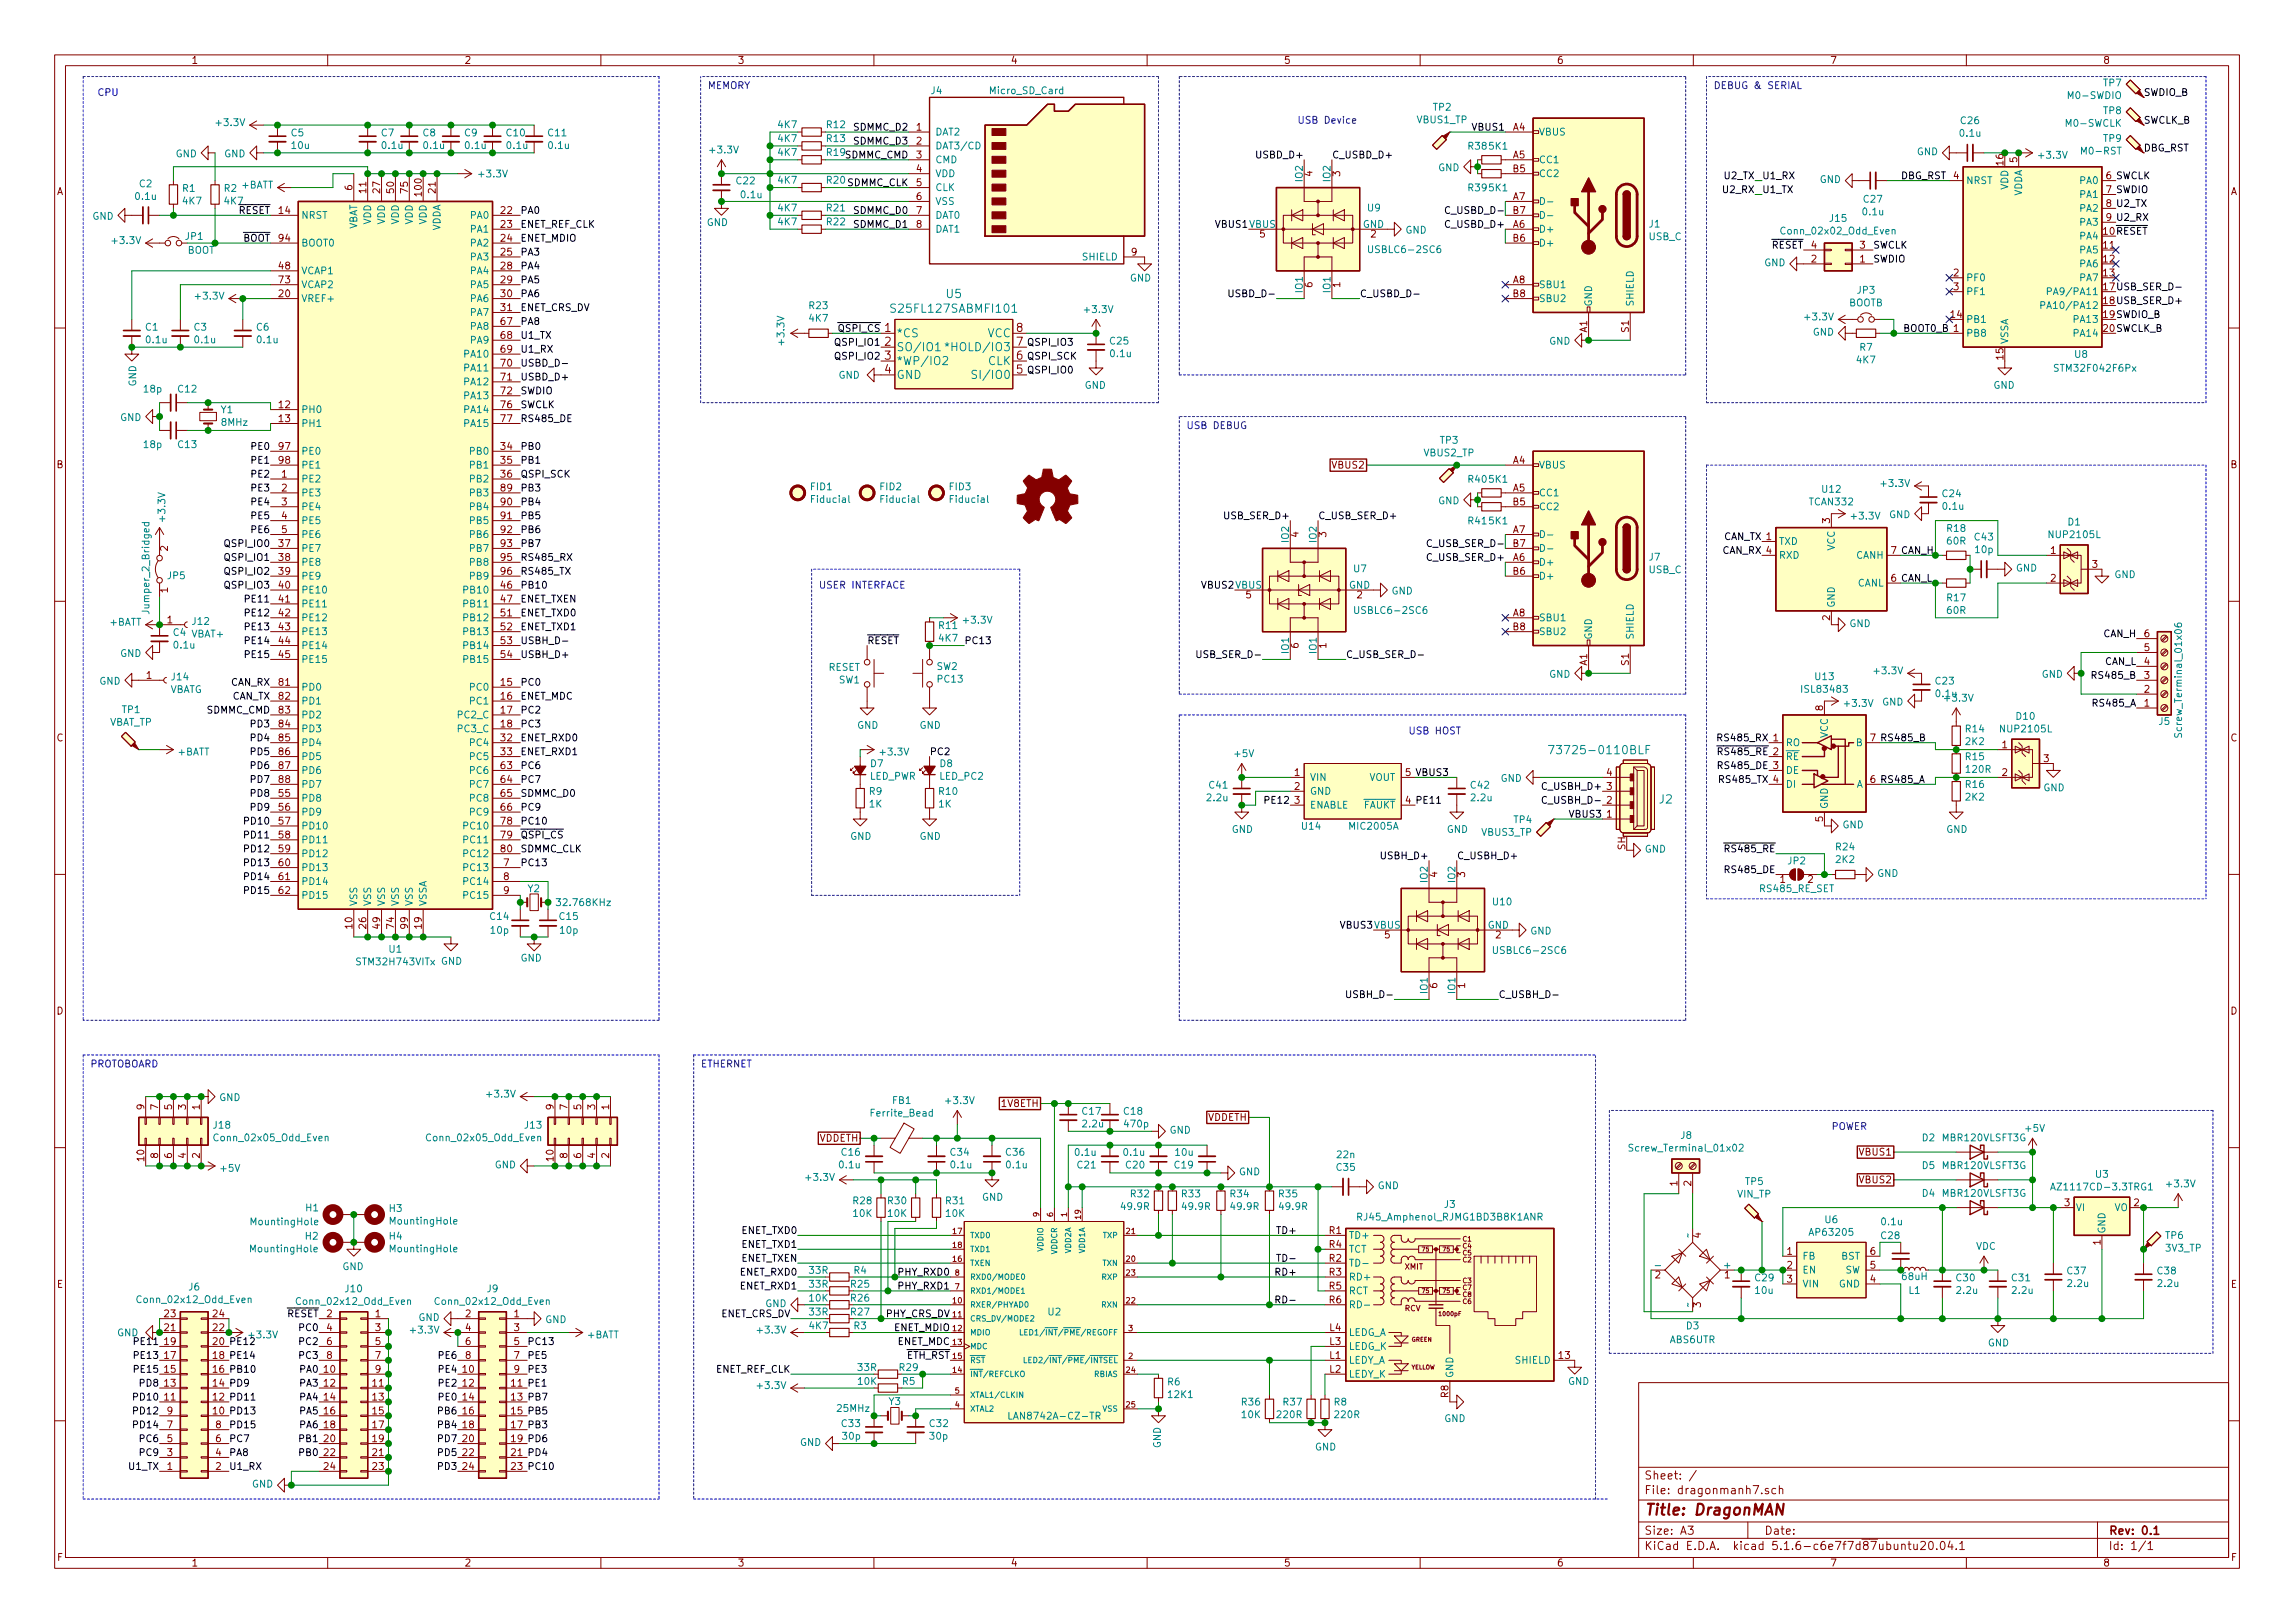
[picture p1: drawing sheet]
<svg xmlns="http://www.w3.org/2000/svg" width="420mm" height="297mm" viewBox="0 0 420 297" stroke-linecap="round" stroke-linejoin="round" font-family="sans-serif">
<defs><g id="words">
<text font-size="2.8" fill="#840000" x="301" y="277.3">Title: DragonMAN</text>
<g font-size="2.1" fill="#008484">
<text x="163.8" y="57.2">S25FL127SABMFI101</text>
<text x="173.3" y="54.5">U5</text>
<text x="164.1" y="61.7">*CS</text>
<text x="164.1" y="64.3">SO/IO1</text>
<text x="174.5" y="64.3">*HOLD/IO3</text>
<text x="180.8" y="61.7">VCC</text>
<text x="164.1" y="66.8">*WP/IO2</text>
<text x="164.1" y="69.4">GND</text>
<text x="179.2" y="69.4">SI/IO0</text>
<text x="180.9" y="66.8">CLK</text>
<text x="285.1" y="138">73725-0110BLF</text>
<text x="303.8" y="147.1">J2</text>
</g>
<g font-size="2.1" fill="#840000">
<text x="162" y="60.7">1</text>
<text x="162" y="63.3">2</text>
<text x="162" y="65.8">3</text>
<text x="186.1" y="65.8">6</text>
<text x="186.1" y="63.3">7</text>
<text x="186.1" y="60.7">8</text>
<text x="162" y="68.4">4</text>
<text x="186.1" y="68.4">5</text>
<text x="301" y="273.5">File: dragonmanh7.sch</text>
<text x="301" y="270.8">Sheet: /</text>
<text x="301" y="280.9">Size: A3</text>
<text x="323" y="280.9">Date:</text>
<text x="386" y="280.9">Rev: 0.1</text>
<text x="301" y="283.7">KiCad E.D.A. kicad 5.1.6-c6e7f7d87ubuntu20.04.1</text>
<text x="386" y="283.7">Id: 1/1</text>
</g>
<g font-size="1.8" fill="#840000">
<text x="35" y="11.7">1</text>
<text x="85" y="11.7">2</text>
<text x="135" y="11.7">3</text>
<text x="185" y="11.7">4</text>
<text x="235" y="11.7">5</text>
<text x="285" y="11.7">6</text>
<text x="335" y="11.7">7</text>
<text x="385" y="11.7">8</text>
<text x="167.8" y="23.9">1</text>
<text x="277" y="23.9">A4</text>
<text x="167.8" y="26.5">2</text>
<text x="167.8" y="29">3</text>
<text x="277" y="29">A5</text>
<text x="369.3" y="29.7" transform="rotate(-90 369.3 29.7)">5</text>
<text x="10.4" y="35.7">A</text>
<text x="64.5" y="34.8" transform="rotate(-90 64.5 34.8)">6</text>
<text x="67.1" y="35.3" transform="rotate(-90 67.1 35.3)">11</text>
<text x="69.6" y="35.3" transform="rotate(-90 69.6 35.3)">27</text>
<text x="72.1" y="35.3" transform="rotate(-90 72.1 35.3)">50</text>
<text x="74.7" y="35.3" transform="rotate(-90 74.7 35.3)">75</text>
<text x="77.2" y="35.8" transform="rotate(-90 77.2 35.8)">100</text>
<text x="79.8" y="35.3" transform="rotate(-90 79.8 35.3)">21</text>
<text x="167.8" y="31.5">4</text>
<text x="167.8" y="34.1">5</text>
<text x="240.3" y="32.3" transform="rotate(-90 240.3 32.3)">4</text>
<text x="245.4" y="32.3" transform="rotate(-90 245.4 32.3)">3</text>
<text x="277" y="31.5">B5</text>
<text x="357.7" y="32.8">4</text>
<text x="366.8" y="30.2" transform="rotate(-90 366.8 30.2)">16</text>
<text x="408.4" y="35.7">A</text>
<text x="51.1" y="39.2">14</text>
<text x="91.7" y="39.2">22</text>
<text x="91.7" y="41.7">23</text>
<text x="167.8" y="36.6">6</text>
<text x="167.8" y="39.2">7</text>
<text x="167.8" y="41.7">8</text>
<text x="277" y="41.7">A6</text>
<text x="277" y="36.6">A7</text>
<text x="277" y="39.2">B7</text>
<text x="51.1" y="44.2">94</text>
<text x="91.7" y="44.2">24</text>
<text x="91.7" y="46.8">25</text>
<text x="207.2" y="46.8">9</text>
<text x="230.7" y="43.5">5</text>
<text x="251" y="43.5">2</text>
<text x="277" y="44.2">B6</text>
<text x="331.6" y="45.5">4</text>
<text x="340.5" y="45.5">3</text>
<text x="385.1" y="45.5">11</text>
<text x="51.1" y="49.3">48</text>
<text x="51.1" y="51.9">73</text>
<text x="91.7" y="49.3">28</text>
<text x="91.7" y="51.9">29</text>
<text x="240.3" y="52.6" transform="rotate(-90 240.3 52.6)">6</text>
<text x="245.4" y="52.6" transform="rotate(-90 245.4 52.6)">1</text>
<text x="277" y="51.9">A8</text>
<text x="331.6" y="48">2</text>
<text x="340.5" y="48">1</text>
<text x="357.7" y="50.6">2</text>
<text x="357.7" y="53.1">3</text>
<text x="385.1" y="48">12</text>
<text x="385.1" y="50.6">13</text>
<text x="51.1" y="54.4">20</text>
<text x="91.7" y="54.4">30</text>
<text x="91.7" y="56.9">31</text>
<text x="91.7" y="59.5">67</text>
<text x="277" y="54.4">B8</text>
<text x="357.2" y="58.2">14</text>
<text x="91.7" y="64.6">69</text>
<text x="91.7" y="62">68</text>
<text x="290.6" y="60.8" transform="rotate(-90 290.6 60.8)">A1</text>
<text x="298.2" y="60.8" transform="rotate(-90 298.2 60.8)">S1</text>
<text x="366.8" y="65.8" transform="rotate(-90 366.8 65.8)">15</text>
<text x="91.7" y="67.1">70</text>
<text x="91.7" y="69.6">71</text>
<text x="51.1" y="74.7">12</text>
<text x="51.1" y="77.3">13</text>
<text x="91.7" y="72.2">72</text>
<text x="91.7" y="74.7">76</text>
<text x="91.7" y="77.3">77</text>
<text x="51.1" y="82.3">97</text>
<text x="91.7" y="82.3">34</text>
<text x="10.4" y="85.7">B</text>
<text x="51.1" y="84.9">98</text>
<text x="51.6" y="87.4">1</text>
<text x="51.6" y="90">2</text>
<text x="91.7" y="84.9">35</text>
<text x="91.7" y="87.4">36</text>
<text x="91.7" y="90">89</text>
<text x="244" y="85.8">VBUS2</text>
<text x="277" y="84.9">A4</text>
<text x="277" y="90">A5</text>
<text x="408.4" y="85.7">B</text>
<text x="51.6" y="92.5">3</text>
<text x="51.6" y="95">4</text>
<text x="91.7" y="92.5">90</text>
<text x="91.7" y="95">91</text>
<text x="277" y="92.5">B5</text>
<text x="335" y="95.8" transform="rotate(-90 335 95.8)">3</text>
<text x="30.7" y="100.8" transform="rotate(-90 30.7 100.8)">2</text>
<text x="51.1" y="100.1">37</text>
<text x="51.6" y="97.6">5</text>
<text x="91.7" y="97.6">92</text>
<text x="91.7" y="100.1">93</text>
<text x="237.7" y="98.3" transform="rotate(-90 237.7 98.3)">4</text>
<text x="242.8" y="98.3" transform="rotate(-90 242.8 98.3)">3</text>
<text x="277" y="97.6">A7</text>
<text x="277" y="100.1">B7</text>
<text x="375.4" y="101.4">1</text>
<text x="51.1" y="107.7">40</text>
<text x="51.1" y="102.7">38</text>
<text x="51.1" y="105.2">39</text>
<text x="91.7" y="107.7">46</text>
<text x="91.7" y="102.7">95</text>
<text x="91.7" y="105.2">96</text>
<text x="277" y="102.7">A6</text>
<text x="277" y="105.2">B6</text>
<text x="375.4" y="106.5">2</text>
<text x="383.1" y="103.9">3</text>
<text x="30.7" y="108.5" transform="rotate(-90 30.7 108.5)">1</text>
<text x="51.1" y="110.3">41</text>
<text x="51.1" y="112.8">42</text>
<text x="91.7" y="110.3">47</text>
<text x="91.7" y="112.8">51</text>
<text x="228.1" y="109.5">5</text>
<text x="248.4" y="109.5">2</text>
<text x="277" y="112.8">A8</text>
<text x="335" y="113.5" transform="rotate(-90 335 113.5)">2</text>
<text x="30.6" y="114.1">1</text>
<text x="51.1" y="115.4">43</text>
<text x="51.1" y="117.9">44</text>
<text x="91.7" y="115.4">52</text>
<text x="91.7" y="117.9">53</text>
<text x="237.7" y="118.6" transform="rotate(-90 237.7 118.6)">6</text>
<text x="242.8" y="118.6" transform="rotate(-90 242.8 118.6)">1</text>
<text x="277" y="115.4">B8</text>
<text x="392.6" y="119.2">5</text>
<text x="392.6" y="116.6">6</text>
<text x="26.8" y="124.2">1</text>
<text x="51.1" y="125.5">81</text>
<text x="51.1" y="120.4">45</text>
<text x="91.7" y="120.4">54</text>
<text x="91.7" y="125.5">15</text>
<text x="290.6" y="121.8" transform="rotate(-90 290.6 121.8)">A1</text>
<text x="298.2" y="121.8" transform="rotate(-90 298.2 121.8)">S1</text>
<text x="392.6" y="124.2">3</text>
<text x="392.6" y="121.7">4</text>
<text x="51.1" y="128.1">82</text>
<text x="51.1" y="130.6">83</text>
<text x="91.7" y="128.1">16</text>
<text x="91.7" y="130.6">17</text>
<text x="333.8" y="130.1" transform="rotate(-90 333.8 130.1)">8</text>
<text x="392.6" y="129.3">1</text>
<text x="392.6" y="126.8">2</text>
<text x="10.4" y="135.7">C</text>
<text x="51.1" y="133.1">84</text>
<text x="51.1" y="135.7">85</text>
<text x="91.7" y="133.1">18</text>
<text x="91.7" y="135.7">32</text>
<text x="366.5" y="136.9">1</text>
<text x="408.4" y="135.7">C</text>
<text x="51.1" y="138.2">86</text>
<text x="51.1" y="140.8">87</text>
<text x="51.1" y="143.3">88</text>
<text x="91.7" y="138.2">33</text>
<text x="91.7" y="140.8">63</text>
<text x="91.7" y="143.3">64</text>
<text x="237" y="142">1</text>
<text x="294.2" y="142">4</text>
<text x="366.5" y="142">2</text>
<text x="374.2" y="139.5">3</text>
<text x="51.1" y="145.8">55</text>
<text x="51.1" y="148.4">56</text>
<text x="91.7" y="145.8">65</text>
<text x="91.7" y="148.4">66</text>
<text x="237" y="144.6">2</text>
<text x="237" y="147.1">3</text>
<text x="294.2" y="149.6">1</text>
<text x="51.1" y="150.9">57</text>
<text x="51.1" y="153.5">58</text>
<text x="51.1" y="156">59</text>
<text x="91.7" y="150.9">78</text>
<text x="91.7" y="153.5">79</text>
<text x="91.7" y="156">80</text>
<text x="297.6" y="155.6" transform="rotate(-90 297.6 155.6)">SH</text>
<text x="333.8" y="150.4" transform="rotate(-90 333.8 150.4)">5</text>
<text x="51.1" y="158.5">60</text>
<text x="51.1" y="161.1">61</text>
<text x="92.2" y="158.5">7</text>
<text x="92.2" y="161.1">8</text>
<text x="263.1" y="160.5" transform="rotate(-90 263.1 160.5)">4</text>
<text x="268.2" y="160.5" transform="rotate(-90 268.2 160.5)">3</text>
<text x="325.9" y="161.6">1</text>
<text x="331" y="161.6">2</text>
<text x="51.1" y="163.6">62</text>
<text x="92.2" y="163.6">9</text>
<text x="64.5" y="169.9" transform="rotate(-90 64.5 169.9)">10</text>
<text x="67.1" y="169.9" transform="rotate(-90 67.1 169.9)">26</text>
<text x="69.6" y="169.9" transform="rotate(-90 69.6 169.9)">49</text>
<text x="72.1" y="169.9" transform="rotate(-90 72.1 169.9)">74</text>
<text x="74.7" y="169.9" transform="rotate(-90 74.7 169.9)">99</text>
<text x="77.2" y="169.9" transform="rotate(-90 77.2 169.9)">19</text>
<text x="253.5" y="171.7">5</text>
<text x="273.8" y="171.7">2</text>
<text x="10.4" y="185.7">D</text>
<text x="263.1" y="180.9" transform="rotate(-90 263.1 180.9)">6</text>
<text x="268.2" y="180.9" transform="rotate(-90 268.2 180.9)">1</text>
<text x="408.4" y="185.7">D</text>
<text x="26.4" y="203.1" transform="rotate(-90 26.4 203.1)">9</text>
<text x="29" y="203.1" transform="rotate(-90 29 203.1)">7</text>
<text x="31.5" y="203.1" transform="rotate(-90 31.5 203.1)">5</text>
<text x="34" y="203.1" transform="rotate(-90 34 203.1)">3</text>
<text x="36.6" y="203.1" transform="rotate(-90 36.6 203.1)">1</text>
<text x="101.3" y="203.1" transform="rotate(-90 101.3 203.1)">9</text>
<text x="103.9" y="203.1" transform="rotate(-90 103.9 203.1)">7</text>
<text x="106.4" y="203.1" transform="rotate(-90 106.4 203.1)">5</text>
<text x="109" y="203.1" transform="rotate(-90 109 203.1)">3</text>
<text x="111.5" y="203.1" transform="rotate(-90 111.5 203.1)">1</text>
<text x="183.6" y="202.6">1V8ETH</text>
<text x="150" y="209">VDDETH</text>
<text x="221.1" y="205.1">VDDETH</text>
<text x="26.4" y="212.5" transform="rotate(-90 26.4 212.5)">10</text>
<text x="29" y="212" transform="rotate(-90 29 212)">8</text>
<text x="31.5" y="212" transform="rotate(-90 31.5 212)">6</text>
<text x="34" y="212" transform="rotate(-90 34 212)">4</text>
<text x="36.6" y="212" transform="rotate(-90 36.6 212)">2</text>
<text x="101.3" y="212.5" transform="rotate(-90 101.3 212.5)">10</text>
<text x="103.9" y="212" transform="rotate(-90 103.9 212)">8</text>
<text x="106.4" y="212" transform="rotate(-90 106.4 212)">6</text>
<text x="109" y="212" transform="rotate(-90 109 212)">4</text>
<text x="111.5" y="212" transform="rotate(-90 111.5 212)">2</text>
<text x="340.6" y="211.5">VBUS1</text>
<text x="307.1" y="217.1" transform="rotate(-90 307.1 217.1)">1</text>
<text x="309.6" y="217.1" transform="rotate(-90 309.6 217.1)">2</text>
<text x="340.6" y="216.6">VBUS2</text>
<text x="378" y="220.8">3</text>
<text x="390.7" y="220.8">2</text>
<text x="243.4" y="225.8">R1</text>
<text x="311.4" y="226.6" transform="rotate(-90 311.4 226.6)">4</text>
<text x="384.6" y="227.8" transform="rotate(-90 384.6 227.8)">1</text>
<text x="243.4" y="230.9">R2</text>
<text x="243.4" y="233.5">R3</text>
<text x="243.4" y="228.4">R4</text>
<text x="303" y="234">2</text>
<text x="315.7" y="234">1</text>
<text x="327.2" y="229.7">1</text>
<text x="327.2" y="232.2">2</text>
<text x="342.4" y="232.2">5</text>
<text x="342.4" y="229.7">6</text>
<text x="10.4" y="235.7">E</text>
<text x="243.4" y="236">R5</text>
<text x="243.4" y="238.5">R6</text>
<text x="311.4" y="239.3" transform="rotate(-90 311.4 239.3)">3</text>
<text x="327.2" y="234.7">3</text>
<text x="342.4" y="234.7">4</text>
<text x="408.4" y="235.7">E</text>
<text x="30.1" y="243.6">21</text>
<text x="30.1" y="241.1">23</text>
<text x="39" y="243.6">22</text>
<text x="39" y="241.1">24</text>
<text x="59.8" y="241.1">2</text>
<text x="59.8" y="243.6">4</text>
<text x="68.7" y="241.1">1</text>
<text x="68.7" y="243.6">3</text>
<text x="85.2" y="241.1">2</text>
<text x="85.2" y="243.6">4</text>
<text x="94.1" y="241.1">1</text>
<text x="94.1" y="243.6">3</text>
<text x="243.5" y="243.6">L4</text>
<text x="30.1" y="251.2">15</text>
<text x="30.1" y="248.7">17</text>
<text x="30.1" y="246.2">19</text>
<text x="59.4" y="251.2">10</text>
<text x="59.8" y="246.2">6</text>
<text x="59.8" y="248.7">8</text>
<text x="68.7" y="246.2">5</text>
<text x="68.7" y="248.7">7</text>
<text x="68.7" y="251.2">9</text>
<text x="84.8" y="251.2">10</text>
<text x="85.2" y="246.2">6</text>
<text x="85.2" y="248.7">8</text>
<text x="94.1" y="246.2">5</text>
<text x="94.1" y="248.7">7</text>
<text x="94.1" y="251.2">9</text>
<text x="243.5" y="248.7">L1</text>
<text x="243.5" y="251.2">L2</text>
<text x="243.5" y="246.2">L3</text>
<text x="285.4" y="248.7">13</text>
<text x="30.1" y="256.3">11</text>
<text x="30.1" y="253.8">13</text>
<text x="59.4" y="253.8">12</text>
<text x="59.4" y="256.3">14</text>
<text x="68.2" y="253.8">11</text>
<text x="68.2" y="256.3">13</text>
<text x="84.8" y="253.8">12</text>
<text x="84.8" y="256.3">14</text>
<text x="265.2" y="255.8" transform="rotate(-90 265.2 255.8)">R8</text>
<text x="30.6" y="263.9">5</text>
<text x="30.6" y="261.4">7</text>
<text x="30.6" y="258.9">9</text>
<text x="39.5" y="263.9">6</text>
<text x="39.5" y="261.4">8</text>
<text x="59.4" y="258.9">16</text>
<text x="59.4" y="261.4">18</text>
<text x="59.4" y="263.9">20</text>
<text x="68.2" y="258.9">15</text>
<text x="68.2" y="261.4">17</text>
<text x="68.2" y="263.9">19</text>
<text x="84.8" y="258.9">16</text>
<text x="84.8" y="261.4">18</text>
<text x="84.8" y="263.9">20</text>
<text x="30.6" y="269">1</text>
<text x="30.6" y="266.5">3</text>
<text x="39.5" y="269">2</text>
<text x="39.5" y="266.5">4</text>
<text x="59.4" y="266.5">22</text>
<text x="59.4" y="269">24</text>
<text x="68.2" y="266.5">21</text>
<text x="68.2" y="269">23</text>
<text x="84.8" y="266.5">22</text>
<text x="84.8" y="269">24</text>
<text x="10.5" y="285.7">F</text>
<text x="35" y="286.7">1</text>
<text x="85" y="286.7">2</text>
<text x="135" y="286.7">3</text>
<text x="185" y="286.7">4</text>
<text x="235" y="286.7">5</text>
<text x="285" y="286.7">6</text>
<text x="335" y="286.7">7</text>
<text x="385" y="286.7">8</text>
<text x="408.5" y="285.7">F</text>
</g>
<g font-size="1.8" fill="#0000c2">
<text x="17.8" y="17.6">CPU</text>
<text x="129.5" y="16.3">MEMORY</text>
<text x="313.7" y="16.3">DEBUG &amp; SERIAL</text>
<text x="237.5" y="22.6">USB Device</text>
<text x="217.2" y="78.5">USB DEBUG</text>
<text x="149.9" y="107.7">USER INTERFACE</text>
<text x="257.8" y="134.4">USB HOST</text>
<text x="16.5" y="195.4">PROTOBOARD</text>
<text x="128.3" y="195.4">ETHERNET</text>
<text x="335.3" y="206.8">POWER</text>
</g>
<g font-size="1.8" fill="#008484">
<text x="170.5" y="17.2">J4</text>
<text x="181.4" y="17.2">Micro_SD_Card</text>
<text x="385.1" y="15.8">TP7</text>
<text x="39.8" y="23.1">+3.3V</text>
<text x="142.5" y="23.5">4K7</text>
<text x="151.4" y="23.5">R12</text>
<text x="259.4" y="22.6">VBUS1_TP</text>
<text x="262.4" y="20.3">TP2</text>
<text x="359" y="22.7">C26</text>
<text x="378.5" y="23.2">M0-SWCLK</text>
<text x="378.9" y="18.1">M0-SWDIO</text>
<text x="385.1" y="20.9">TP8</text>
<text x="32.2" y="28.8">GND</text>
<text x="41" y="28.8">GND</text>
<text x="53.3" y="25">C5</text>
<text x="53.5" y="27.3">10u</text>
<text x="69.8" y="25">C7</text>
<text x="70.1" y="27.3">0.1u</text>
<text x="77.5" y="25">C8</text>
<text x="77.7" y="27.3">0.1u</text>
<text x="85.1" y="25">C9</text>
<text x="85.3" y="27.3">0.1u</text>
<text x="92.8" y="25">C10</text>
<text x="92.9" y="27.3">0.1u</text>
<text x="100.4" y="25">C11</text>
<text x="100.5" y="27.3">0.1u</text>
<text x="130.1" y="28.1">+3.3V</text>
<text x="142.5" y="28.5">4K7</text>
<text x="142.5" y="26">4K7</text>
<text x="151.4" y="28.5">R19</text>
<text x="151.4" y="26">R13</text>
<text x="171.2" y="24.8">DAT2</text>
<text x="171.2" y="27.3">DAT3/CD</text>
<text x="171.2" y="29.9">CMD</text>
<text x="268.9" y="27.4">R38</text>
<text x="272.7" y="27.4">5K1</text>
<text x="281.7" y="24.8">VBUS</text>
<text x="281.7" y="29.9">CC1</text>
<text x="350.9" y="28.4">GND</text>
<text x="358.9" y="25">0.1u</text>
<text x="373.4" y="29">+3.3V</text>
<text x="381.4" y="28.3">M0-RST</text>
<text x="385.1" y="26">TP9</text>
<text x="25.6" y="34.3">C2</text>
<text x="33.5" y="35.1">R1</text>
<text x="41.1" y="35.1">R2</text>
<text x="44.2" y="34.5">+BATT</text>
<text x="87.8" y="32.5">+3.3V</text>
<text x="134.9" y="33.7">C22</text>
<text x="142.5" y="33.6">4K7</text>
<text x="151.4" y="33.6">R20</text>
<text x="171.2" y="32.4">VDD</text>
<text x="171.2" y="35">CLK</text>
<text x="238.5" y="33.2" transform="rotate(-90 238.5 33.2)">IO2</text>
<text x="243.6" y="33.2" transform="rotate(-90 243.6 33.2)">IO2</text>
<text x="263.3" y="31.3">GND</text>
<text x="268.9" y="35">R39</text>
<text x="272.7" y="35">5K1</text>
<text x="281.7" y="32.4">CC2</text>
<text x="333.1" y="33.5">GND</text>
<text x="359.9" y="33.7">NRST</text>
<text x="367.7" y="34.8" transform="rotate(-90 367.7 34.8)">VDD</text>
<text x="380.9" y="33.7">PA0</text>
<text x="16.9" y="40.2">GND</text>
<text x="24.9" y="36.6">0.1u</text>
<text x="33.5" y="37.4">4K7</text>
<text x="41.1" y="37.4">4K7</text>
<text x="55.1" y="40">NRST</text>
<text x="67.9" y="41.1" transform="rotate(-90 67.9 41.1)">VDD</text>
<text x="70.5" y="41.1" transform="rotate(-90 70.5 41.1)">VDD</text>
<text x="73" y="41.1" transform="rotate(-90 73 41.1)">VDD</text>
<text x="75.6" y="41.1" transform="rotate(-90 75.6 41.1)">VDD</text>
<text x="78.1" y="41.1" transform="rotate(-90 78.1 41.1)">VDD</text>
<text x="86.2" y="40">PA0</text>
<text x="129.4" y="41.4">GND</text>
<text x="135.8" y="36.3">0.1u</text>
<text x="142.5" y="41.2">4K7</text>
<text x="142.5" y="38.7">4K7</text>
<text x="151.4" y="41.2">R22</text>
<text x="151.4" y="38.7">R21</text>
<text x="171.2" y="37.5">VSS</text>
<text x="171.2" y="40">DAT0</text>
<text x="249.5" y="41.7">GND</text>
<text x="250.4" y="38.7">U9</text>
<text x="302" y="41.6">J1</text>
<text x="335.1" y="40.6">J15</text>
<text x="341.1" y="39.4">0.1u</text>
<text x="341.2" y="37.1">C27</text>
<text x="370.2" y="36" transform="rotate(-90 370.2 36)">VDDA</text>
<text x="380.9" y="36.2">PA1</text>
<text x="380.9" y="38.8">PA2</text>
<text x="380.9" y="41.3">PA3</text>
<text x="20.7" y="44.7">+3.3V</text>
<text x="34" y="43.9">JP1</text>
<text x="34.3" y="46.4">BOOT</text>
<text x="55.1" y="45.1">BOOT0</text>
<text x="65.4" y="42.2" transform="rotate(-90 65.4 42.2)">VBAT</text>
<text x="80.6" y="42.4" transform="rotate(-90 80.6 42.4)">VDDA</text>
<text x="86.2" y="42.6">PA1</text>
<text x="86.2" y="45.1">PA2</text>
<text x="86.2" y="47.7">PA3</text>
<text x="171.2" y="42.6">DAT1</text>
<text x="198.2" y="47.7">SHIELD</text>
<text x="251.1" y="46.3">USBLC6-2SC6</text>
<text x="257.3" y="42.8">GND</text>
<text x="281.7" y="42.6">D+</text>
<text x="281.7" y="45.1">D+</text>
<text x="301.9" y="44">USB_C</text>
<text x="326.5" y="42.9">Conn_02x02_Odd_Even</text>
<text x="380.9" y="43.9">PA4</text>
<text x="380.9" y="46.4">PA5</text>
<text x="55.1" y="50.2">VCAP1</text>
<text x="55.1" y="52.7">VCAP2</text>
<text x="86.2" y="50.2">PA4</text>
<text x="86.2" y="52.7">PA5</text>
<text x="206.9" y="51.5">GND</text>
<text x="238.5" y="53.5" transform="rotate(-90 238.5 53.5)">IO1</text>
<text x="243.6" y="53.5" transform="rotate(-90 243.6 53.5)">IO1</text>
<text x="281.7" y="52.7">SBU1</text>
<text x="323" y="48.7">GND</text>
<text x="340.1" y="53.8">JP3</text>
<text x="359.9" y="51.5">PF0</text>
<text x="380.9" y="48.9">PA6</text>
<text x="380.9" y="51.5">PA7</text>
<text x="35.9" y="54.8">+3.3V</text>
<text x="55.1" y="55.3">VREF+</text>
<text x="86.2" y="55.3">PA6</text>
<text x="86.2" y="57.8">PA7</text>
<text x="148.2" y="56.6">R23</text>
<text x="148.2" y="58.9">4K7</text>
<text x="198.7" y="57.3">+3.3V</text>
<text x="281.7" y="55.3">SBU2</text>
<text x="291.5" y="56.2" transform="rotate(-90 291.5 56.2)">GND</text>
<text x="299.1" y="56.2" transform="rotate(-90 299.1 56.2)">SHIELD</text>
<text x="330.6" y="58.6">+3.3V</text>
<text x="338.5" y="56.1">BOOTB</text>
<text x="359.9" y="59.1">PB1</text>
<text x="359.9" y="54">PF1</text>
<text x="375" y="56.6">PA10/PA12</text>
<text x="375.9" y="54">PA9/PA11</text>
<text x="379.9" y="59.1">PA13</text>
<text x="26.7" y="60.5">C1</text>
<text x="26.9" y="62.8">0.1u</text>
<text x="35.6" y="60.5">C3</text>
<text x="35.8" y="62.8">0.1u</text>
<text x="47" y="60.5">C6</text>
<text x="47.2" y="62.8">0.1u</text>
<text x="85.2" y="65.4">PA10</text>
<text x="86.2" y="60.4">PA8</text>
<text x="86.2" y="62.9">PA9</text>
<text x="143.6" y="63" transform="rotate(-90 143.6 63)">+3.3V</text>
<text x="203.3" y="63.1">C25</text>
<text x="203.4" y="65.4">0.1u</text>
<text x="283.6" y="63.1">GND</text>
<text x="331.9" y="61.4">GND</text>
<text x="340.5" y="64.2">R7</text>
<text x="359.9" y="61.6">PB8</text>
<text x="367.7" y="63" transform="rotate(-90 367.7 63)">VSSA</text>
<text x="379.9" y="61.6">PA14</text>
<text x="379.9" y="65.5">U8</text>
<text x="24.9" y="70.8" transform="rotate(-90 24.9 70.8)">GND</text>
<text x="26.4" y="71.8">18p</text>
<text x="32.7" y="71.8">C12</text>
<text x="85.2" y="68">PA11</text>
<text x="85.2" y="70.5">PA12</text>
<text x="153.5" y="69.3">GND</text>
<text x="198.6" y="71.2">GND</text>
<text x="340" y="66.5">4K7</text>
<text x="364.9" y="71.2">GND</text>
<text x="376.6" y="68">STM32F042F6Px</text>
<text x="22" y="77">GND</text>
<text x="40.5" y="75.6">Y1</text>
<text x="40.6" y="77.9">8MHz</text>
<text x="55.1" y="75.6">PH0</text>
<text x="85.2" y="73.1">PA13</text>
<text x="85.2" y="75.6">PA14</text>
<text x="26.4" y="82">18p</text>
<text x="32.7" y="82">C13</text>
<text x="55.1" y="83.2">PE0</text>
<text x="55.1" y="78.1">PH1</text>
<text x="85.2" y="78.1">PA15</text>
<text x="86.2" y="83.2">PB0</text>
<text x="260.7" y="83.5">VBUS2_TP</text>
<text x="263.7" y="81.2">TP3</text>
<text x="55.1" y="85.8">PE1</text>
<text x="55.1" y="88.3">PE2</text>
<text x="86.2" y="85.8">PB1</text>
<text x="86.2" y="88.3">PB2</text>
<text x="148.5" y="89.7">FID1</text>
<text x="161.2" y="89.7">FID2</text>
<text x="173.9" y="89.7">FID3</text>
<text x="268.9" y="88.4">R40</text>
<text x="272.7" y="88.4">5K1</text>
<text x="281.7" y="85.8">VBUS</text>
<text x="344.6" y="89.1">+3.3V</text>
<text x="30.3" y="95.3" transform="rotate(-90 30.3 95.3)">+3.3V</text>
<text x="55.1" y="90.8">PE3</text>
<text x="55.1" y="93.4">PE4</text>
<text x="55.1" y="95.9">PE5</text>
<text x="86.2" y="90.8">PB3</text>
<text x="86.2" y="93.4">PB4</text>
<text x="86.2" y="95.9">PB5</text>
<text x="148.7" y="92">Fiducial</text>
<text x="161.4" y="92">Fiducial</text>
<text x="174.1" y="92">Fiducial</text>
<text x="263.3" y="92.3">GND</text>
<text x="268.9" y="96">R41</text>
<text x="272.7" y="96">5K1</text>
<text x="281.7" y="90.8">CC1</text>
<text x="281.7" y="93.4">CC2</text>
<text x="331.3" y="92.5">TCAN332</text>
<text x="333.7" y="90.2">U12</text>
<text x="339.1" y="95.1">+3.3V</text>
<text x="345.8" y="94.8">GND</text>
<text x="355.7" y="91">C24</text>
<text x="355.8" y="93.3">0.1u</text>
<text x="55.1" y="98.5">PE6</text>
<text x="55.1" y="101">PE7</text>
<text x="86.2" y="98.5">PB6</text>
<text x="86.2" y="101">PB7</text>
<text x="236" y="99.2" transform="rotate(-90 236 99.2)">IO2</text>
<text x="241" y="99.2" transform="rotate(-90 241 99.2)">IO2</text>
<text x="325.6" y="99.7">TXD</text>
<text x="335.9" y="100.8" transform="rotate(-90 335.9 100.8)">VCC</text>
<text x="356.5" y="97.3">R18</text>
<text x="356.5" y="99.7">60R</text>
<text x="361.6" y="98.9">C43</text>
<text x="361.7" y="101.2">10p</text>
<text x="375.4" y="98.5">NUP2105L</text>
<text x="378.6" y="96.2">D1</text>
<text x="30.7" y="106">JP5</text>
<text x="55.1" y="103.5">PE8</text>
<text x="55.1" y="106.1">PE9</text>
<text x="86.2" y="103.5">PB8</text>
<text x="86.2" y="106.1">PB9</text>
<text x="247" y="107.7">GND</text>
<text x="247.9" y="104.7">U7</text>
<text x="281.7" y="103.5">D+</text>
<text x="281.7" y="106.1">D+</text>
<text x="301.9" y="104.9">USB_C</text>
<text x="302" y="102.6">J7</text>
<text x="325.6" y="102.3">RXD</text>
<text x="339.8" y="102.3">CANH</text>
<text x="340" y="107.4">CANL</text>
<text x="369.1" y="104.6">GND</text>
<text x="387.1" y="105.8">GND</text>
<text x="27.4" y="111.9" transform="rotate(-90 27.4 111.9)">Jumper_2_Bridged</text>
<text x="55.1" y="108.6">PE10</text>
<text x="55.1" y="111.2">PE11</text>
<text x="55.1" y="113.7">PE12</text>
<text x="85.2" y="108.6">PB10</text>
<text x="85.2" y="111.2">PB11</text>
<text x="85.2" y="113.7">PB12</text>
<text x="248.6" y="112.4">USBLC6-2SC6</text>
<text x="254.8" y="108.8">GND</text>
<text x="281.7" y="113.7">SBU1</text>
<text x="335.9" y="111.3" transform="rotate(-90 335.9 111.3)">GND</text>
<text x="356.5" y="110">R17</text>
<text x="356.5" y="112.4">60R</text>
<text x="20.1" y="114.5">+BATT</text>
<text x="31.7" y="116.4">C4 VBAT+</text>
<text x="32" y="118.7">0.1u</text>
<text x="35.3" y="114.4">J12</text>
<text x="55.1" y="116.2">PE13</text>
<text x="55.1" y="118.8">PE14</text>
<text x="85.2" y="116.2">PB13</text>
<text x="85.2" y="118.8">PB14</text>
<text x="172" y="115.1">R11</text>
<text x="172" y="117.4">4K7</text>
<text x="176.6" y="114.1">+3.3V</text>
<text x="236" y="119.6" transform="rotate(-90 236 119.6)">IO1</text>
<text x="241" y="119.6" transform="rotate(-90 241 119.6)">IO1</text>
<text x="281.7" y="116.2">SBU2</text>
<text x="291.5" y="117.1" transform="rotate(-90 291.5 117.1)">GND</text>
<text x="299.1" y="117.1" transform="rotate(-90 299.1 117.1)">SHIELD</text>
<text x="338.6" y="114.8">GND</text>
<text x="18.2" y="125.3">GND</text>
<text x="22" y="120.2">GND</text>
<text x="31.5" y="124.5">J14</text>
<text x="55.1" y="121.3">PE15</text>
<text x="85.2" y="121.3">PB15</text>
<text x="151.6" y="122.8">RESET</text>
<text x="153.6" y="125.1">SW1</text>
<text x="171.5" y="122.6">SW2</text>
<text x="171.7" y="124.9">PC13</text>
<text x="283.6" y="124">GND</text>
<text x="332.4" y="124.5">U13</text>
<text x="343.3" y="123.4">+3.3V</text>
<text x="354.4" y="125.3">C23</text>
<text x="373.8" y="124">GND</text>
<text x="22.4" y="130.5">TP1</text>
<text x="31" y="126.8">VBATG</text>
<text x="55.1" y="126.4">PD0</text>
<text x="55.1" y="128.9">PD1</text>
<text x="55.1" y="131.5">PD2</text>
<text x="84" y="131.5">PC2_C</text>
<text x="86.2" y="126.4">PC0</text>
<text x="86.2" y="128.9">PC1</text>
<text x="330.2" y="126.8">ISL83483</text>
<text x="337.8" y="129.4">+3.3V</text>
<text x="344.6" y="129.1">GND</text>
<text x="354.5" y="127.6">0.1u</text>
<text x="356.2" y="128.4">+3.3V</text>
<text x="369.2" y="131.7">D10</text>
<text x="20" y="132.8">VBAT_TP</text>
<text x="55.1" y="134">PD3</text>
<text x="55.1" y="136.6">PD4</text>
<text x="84" y="134">PC3_C</text>
<text x="86.2" y="136.6">PC4</text>
<text x="156.9" y="133.4">GND</text>
<text x="168.4" y="133.4">GND</text>
<text x="326.9" y="136.6">RO</text>
<text x="334.6" y="135.1" transform="rotate(-90 334.6 135.1)">VCC</text>
<text x="339.9" y="136.6">B</text>
<text x="359.9" y="134">R14</text>
<text x="359.9" y="136.4">2K2</text>
<text x="366.5" y="134">NUP2105L</text>
<text x="395.3" y="132.7">J5</text>
<text x="399.5" y="134.2" transform="rotate(-90 399.5 134.2)">Screw_Terminal_01x06</text>
<text x="32.6" y="138.3">+BATT</text>
<text x="55.1" y="139.1">PD5</text>
<text x="55.1" y="141.6">PD6</text>
<text x="86.2" y="139.1">PC5</text>
<text x="86.2" y="141.6">PC6</text>
<text x="159.2" y="142.7">LED_PWR</text>
<text x="159.4" y="140.4">D7</text>
<text x="161.3" y="138.3">+3.3V</text>
<text x="172.1" y="142.7">LED_PC2</text>
<text x="172.1" y="140.4">D8</text>
<text x="226.1" y="138.6">+5V</text>
<text x="239.8" y="142.9">VIN</text>
<text x="250.6" y="142.9">VOUT</text>
<text x="274.7" y="143.1">GND</text>
<text x="326.9" y="139.1">RE</text>
<text x="326.9" y="141.6">DE</text>
<text x="359.9" y="139.1">R15</text>
<text x="360" y="141.4">120R</text>
<text x="55.1" y="144.2">PD7</text>
<text x="55.1" y="146.7">PD8</text>
<text x="55.1" y="149.3">PD9</text>
<text x="86.2" y="144.2">PC7</text>
<text x="86.2" y="146.7">PC8</text>
<text x="86.2" y="149.3">PC9</text>
<text x="159.2" y="145.5">R9</text>
<text x="159.2" y="147.8">1K</text>
<text x="171.9" y="147.8">1K</text>
<text x="172" y="145.5">R10</text>
<text x="221.1" y="146.6">2.2u</text>
<text x="221.4" y="144.3">C41</text>
<text x="239.8" y="145.5">GND</text>
<text x="239.8" y="148">ENABLE</text>
<text x="249.5" y="148">FAUKT</text>
<text x="269.3" y="144.3">C42</text>
<text x="269.4" y="146.6">2.2u</text>
<text x="326.9" y="144.2">DI</text>
<text x="334.6" y="148.1" transform="rotate(-90 334.6 148.1)">GND</text>
<text x="339.9" y="144.2">A</text>
<text x="359.9" y="144.2">R16</text>
<text x="359.9" y="146.5">2K2</text>
<text x="374.1" y="144.8">GND</text>
<text x="55.1" y="151.8">PD10</text>
<text x="55.1" y="154.3">PD11</text>
<text x="85.2" y="151.8">PC10</text>
<text x="85.2" y="154.3">PC11</text>
<text x="155.7" y="153.7">GND</text>
<text x="168.4" y="153.7">GND</text>
<text x="225.5" y="152.4">GND</text>
<text x="238.4" y="151.9">U14</text>
<text x="247.2" y="151.9">MIC2005A</text>
<text x="264.9" y="152.4">GND</text>
<text x="271.3" y="153">VBUS3_TP</text>
<text x="277.2" y="150.7">TP4</text>
<text x="336.2" y="155.6">R24</text>
<text x="337.3" y="151.6">GND</text>
<text x="356.3" y="152.4">GND</text>
<text x="55.1" y="156.9">PD12</text>
<text x="55.1" y="159.4">PD13</text>
<text x="55.1" y="162">PD14</text>
<text x="85.2" y="156.9">PC12</text>
<text x="85.2" y="159.4">PC13</text>
<text x="85.2" y="162">PC14</text>
<text x="261.4" y="161.5" transform="rotate(-90 261.4 161.5)">IO2</text>
<text x="266.4" y="161.5" transform="rotate(-90 266.4 161.5)">IO2</text>
<text x="301.1" y="156">GND</text>
<text x="327.4" y="158.2">JP2</text>
<text x="336.2" y="157.9">2K2</text>
<text x="343.7" y="160.5">GND</text>
<text x="55.1" y="164.5">PD15</text>
<text x="65.4" y="165.9" transform="rotate(-90 65.4 165.9)">VSS</text>
<text x="67.9" y="165.9" transform="rotate(-90 67.9 165.9)">VSS</text>
<text x="70.5" y="165.9" transform="rotate(-90 70.5 165.9)">VSS</text>
<text x="73" y="165.9" transform="rotate(-90 73 165.9)">VSS</text>
<text x="75.6" y="165.9" transform="rotate(-90 75.6 165.9)">VSS</text>
<text x="78.1" y="165.9" transform="rotate(-90 78.1 165.9)">VSSA</text>
<text x="85.2" y="164.5">PC15</text>
<text x="96.7" y="163.3">Y2</text>
<text x="102.4" y="165.8">32.768KHz</text>
<text x="273.4" y="165.7">U10</text>
<text x="322.3" y="163.3">RS485_RE_SET</text>
<text x="89.8" y="168.4">C14</text>
<text x="89.9" y="170.9">10p</text>
<text x="102.5" y="168.4">C15</text>
<text x="102.6" y="170.9">10p</text>
<text x="272.4" y="170">GND</text>
<text x="280.2" y="171">GND</text>
<text x="65.6" y="176.7">STM32H743VITx</text>
<text x="71.3" y="174.4">U1</text>
<text x="80.7" y="176.6">GND</text>
<text x="95.3" y="176">GND</text>
<text x="274" y="174.6">USBLC6-2SC6</text>
<text x="261.4" y="181.8" transform="rotate(-90 261.4 181.8)">IO1</text>
<text x="266.4" y="181.8" transform="rotate(-90 266.4 181.8)">IO1</text>
<text x="40.1" y="201.5">GND</text>
<text x="89.3" y="200.9">+3.3V</text>
<text x="163.4" y="202">FB1</text>
<text x="173.3" y="202.1">+3.3V</text>
<text x="39.1" y="206.6">J18</text>
<text x="39.6" y="208.9">Conn_02x05_Odd_Even</text>
<text x="78.5" y="208.9">Conn_02x05_Odd_Even</text>
<text x="96.1" y="206.6">J13</text>
<text x="159.7" y="204.4">Ferrite_Bead</text>
<text x="198.2" y="204">C17</text>
<text x="198.3" y="206.3">2.2u</text>
<text x="205.8" y="204">C18</text>
<text x="206" y="206.3">470p</text>
<text x="214.1" y="207.5">GND</text>
<text x="307.7" y="208.4">J8</text>
<text x="351.9" y="208.9">D2</text>
<text x="355.8" y="208.9">MBR120VLSFT3G</text>
<text x="370.9" y="207.1">+5V</text>
<text x="40.5" y="214.5">+5V</text>
<text x="90.6" y="213.8">GND</text>
<text x="153.8" y="213.8">0.1u</text>
<text x="154.1" y="211.5">C16</text>
<text x="174.1" y="211.5">C34</text>
<text x="174.2" y="213.8">0.1u</text>
<text x="184.2" y="211.5">C36</text>
<text x="184.4" y="213.8">0.1u</text>
<text x="197" y="211.5">0.1u</text>
<text x="197.3" y="213.9">C21</text>
<text x="205.8" y="211.5">0.1u</text>
<text x="206.2" y="213.9">C20</text>
<text x="215.1" y="213.9">C19</text>
<text x="215.3" y="211.5">10u</text>
<text x="226.8" y="215.1">GND</text>
<text x="244.8" y="214.3">C35</text>
<text x="244.9" y="212">22n</text>
<text x="299" y="210.8">Screw_Terminal_01x02</text>
<text x="351.9" y="214">D5</text>
<text x="355.8" y="214">MBR120VLSFT3G</text>
<text x="383.7" y="215.6">U3</text>
<text x="56" y="221.7">H1</text>
<text x="71.3" y="221.8">H3</text>
<text x="147.7" y="216.1">+3.3V</text>
<text x="156.3" y="220.4">R28</text>
<text x="162.6" y="220.4">R30</text>
<text x="173.2" y="220.4">R31</text>
<text x="179.8" y="219.7">GND</text>
<text x="205.4" y="221.4">49.9R</text>
<text x="207.1" y="219.1">R32</text>
<text x="216.4" y="219.1">R33</text>
<text x="216.6" y="221.4">49.9R</text>
<text x="225.3" y="219.1">R34</text>
<text x="225.5" y="221.4">49.9R</text>
<text x="234.2" y="219.1">R35</text>
<text x="234.4" y="221.4">49.9R</text>
<text x="252.2" y="217.6">GND</text>
<text x="264.5" y="221.1">J3</text>
<text x="318.1" y="219.2">VIN_TP</text>
<text x="319.6" y="216.9">TP5</text>
<text x="351.9" y="219">D4</text>
<text x="355.8" y="219">MBR120VLSFT3G</text>
<text x="376.5" y="217.9">AZ1117CD-3.3TRG1</text>
<text x="380" y="221.7">VI</text>
<text x="387.1" y="221.7">VO</text>
<text x="396.8" y="217.3">+3.3V</text>
<text x="46.2" y="224.2">MountingHole</text>
<text x="56" y="226.9">H2</text>
<text x="71.3" y="226.9">H4</text>
<text x="71.7" y="224.1">MountingHole</text>
<text x="156.3" y="222.7">10K</text>
<text x="162.6" y="222.7">10K</text>
<text x="173.2" y="222.7">10K</text>
<text x="246.9" y="226.7">TD+</text>
<text x="249" y="223.4">RJ45_Amphenol_RJMG1BD3B8K1ANR</text>
<text x="331.6" y="226.2">AP63205</text>
<text x="334.2" y="223.9">U6</text>
<text x="344.4" y="226.8">C28</text>
<text x="344.6" y="224.2">0.1u</text>
<text x="385.4" y="225.8" transform="rotate(-90 385.4 225.8)">GND</text>
<text x="396.5" y="226.8">TP6</text>
<text x="46.1" y="229.2">MountingHole</text>
<text x="62.7" y="232.4">GND</text>
<text x="71.7" y="229.2">MountingHole</text>
<text x="148.2" y="233.1">33R</text>
<text x="156.4" y="233.1">R4</text>
<text x="246.9" y="231.8">TD-</text>
<text x="246.9" y="229.3">TCT</text>
<text x="303.3" y="232.2">-</text>
<text x="315.7" y="232.2">+</text>
<text x="329.9" y="230.5">FB</text>
<text x="329.9" y="233.1">EN</text>
<text x="337.1" y="230.5">BST</text>
<text x="337.8" y="233.1">SW</text>
<text x="361.7" y="228.7">VDC</text>
<text x="378.5" y="233.2">C37</text>
<text x="395" y="233.2">C38</text>
<text x="396.5" y="229.1">3V3_TP</text>
<text x="25.5" y="238.5">Conn_02x12_Odd_Even</text>
<text x="34.6" y="236.2">J6</text>
<text x="54.7" y="238.8">Conn_02x12_Odd_Even</text>
<text x="63.3" y="236.5">J10</text>
<text x="80.1" y="238.8">Conn_02x12_Odd_Even</text>
<text x="89.2" y="236.5">J9</text>
<text x="140.1" y="239.2">GND</text>
<text x="148.2" y="238.2">10K</text>
<text x="148.2" y="235.7">33R</text>
<text x="155.8" y="238.2">R26</text>
<text x="155.8" y="235.7">R25</text>
<text x="246.9" y="234.4">RD+</text>
<text x="246.9" y="236.9">RCT</text>
<text x="246.9" y="239.4">RD-</text>
<text x="321.4" y="234.5">C29</text>
<text x="321.4" y="236.8">10u</text>
<text x="329.9" y="235.6">VIN</text>
<text x="336.7" y="235.6">GND</text>
<text x="348.3" y="234.3">68uH</text>
<text x="349.5" y="236.8">L1</text>
<text x="358.2" y="234.5">C30</text>
<text x="358.3" y="236.8">2.2u</text>
<text x="368.4" y="234.5">C31</text>
<text x="368.5" y="236.8">2.2u</text>
<text x="378.7" y="235.5">2.2u</text>
<text x="395.2" y="235.5">2.2u</text>
<text x="21.4" y="244.6">GND</text>
<text x="45.7" y="244.9">+3.3V</text>
<text x="75.3" y="244.1">+3.3V</text>
<text x="76.6" y="241.8">GND</text>
<text x="99.8" y="242.1">GND</text>
<text x="107.5" y="244.9">+BATT</text>
<text x="138.8" y="244.1">+3.3V</text>
<text x="148.2" y="240.8">33R</text>
<text x="148.2" y="243.3">4K7</text>
<text x="155.8" y="240.8">R27</text>
<text x="156.4" y="243.3">R3</text>
<text x="191.9" y="240.8">U2</text>
<text x="246.9" y="244.5">LEDG_A</text>
<text x="305.7" y="245.8">ABS6UTR</text>
<text x="308.8" y="243.3">D3</text>
<text x="157.1" y="250.9">33R</text>
<text x="164.7" y="250.9">R29</text>
<text x="246.9" y="249.6">LEDY_A</text>
<text x="246.9" y="247.1">LEDG_K</text>
<text x="277.5" y="249.6">SHIELD</text>
<text x="363.9" y="246.4">GND</text>
<text x="138.8" y="254.2">+3.3V</text>
<text x="157.1" y="253.5">10K</text>
<text x="162.8" y="257.1">Y3</text>
<text x="165.3" y="253.5">R5</text>
<text x="213.8" y="253.6">R6</text>
<text x="214" y="255.9">12K1</text>
<text x="227.4" y="257.2">R36</text>
<text x="235" y="257.2">R37</text>
<text x="244.3" y="257.2">R8</text>
<text x="246.9" y="252.1">LEDY_K</text>
<text x="266.1" y="252.3" transform="rotate(-90 266.1 252.3)">GND</text>
<text x="287.1" y="253.5">GND</text>
<text x="153.4" y="258.4">25MHz</text>
<text x="154.2" y="261.2">C33</text>
<text x="154.3" y="263.5">30p</text>
<text x="170.3" y="261.2">C32</text>
<text x="170.3" y="263.5">30p</text>
<text x="185.7" y="259.8">LAN8742A-CZ-TR</text>
<text x="227.4" y="259.5">10K</text>
<text x="233.9" y="259.5">220R</text>
<text x="244.5" y="259.5">220R</text>
<text x="264.4" y="260.3">GND</text>
<text x="146.5" y="264.6">GND</text>
<text x="212.5" y="265.1" transform="rotate(-90 212.5 265.1)">GND</text>
<text x="240.7" y="265.5">GND</text>
<text x="46.1" y="272.2">GND</text>
</g>
<g font-size="1.8">
<text x="392.4" y="17.6">SWDIO_B</text>
<text x="156.4" y="23.9">SDMMC_D2</text>
<text x="269.7" y="23.9">VBUS1</text>
<text x="392.4" y="22.6">SWCLK_B</text>
<text x="154.7" y="29">SDMMC_CMD</text>
<text x="156.4" y="26.5">SDMMC_D3</text>
<text x="230.5" y="29">USBD_D+</text>
<text x="243.8" y="29">C_USBD_D+</text>
<text x="392.4" y="27.7">DBG_RST</text>
<text x="155.1" y="34.1">SDMMC_CLK</text>
<text x="315.6" y="35.3">U2_RX</text>
<text x="315.8" y="32.8">U2_TX</text>
<text x="322.6" y="32.8">U1_RX</text>
<text x="322.6" y="35.3">U1_TX</text>
<text x="348" y="32.8">DBG_RST</text>
<text x="385.6" y="32.8">6 SWCLK</text>
<text x="385.6" y="35.3">7 SWDIO</text>
<text x="43.6" y="39.2">RESET</text>
<text x="95.2" y="39.2">PA0</text>
<text x="95.2" y="41.7">ENET_REF_CLK</text>
<text x="156.4" y="39.2">SDMMC_D0</text>
<text x="156.4" y="41.7">SDMMC_D1</text>
<text x="222.7" y="41.7">VBUS1VBUS</text>
<text x="265" y="41.7">C_USBD_D+</text>
<text x="265.5" y="39.2">C_USBD_D-</text>
<text x="385.6" y="37.9">8 U2_TX</text>
<text x="385.6" y="40.4">9 U2_RX</text>
<text x="44.4" y="44.2">BOOT</text>
<text x="95.2" y="46.8">PA3</text>
<text x="95.2" y="44.2">ENET_MDIO</text>
<text x="324.3" y="45.5">RESET</text>
<text x="342.9" y="45.5">SWCLK</text>
<text x="385.1" y="43">10RESET</text>
<text x="95.2" y="49.3">PA4</text>
<text x="95.2" y="51.9">PA5</text>
<text x="342.9" y="48">SWDIO</text>
<text x="385.1" y="53.1">17USB_SER_D-</text>
<text x="95.2" y="54.4">PA6</text>
<text x="95.2" y="59.5">PA8</text>
<text x="95.2" y="56.9">ENET_CRS_DV</text>
<text x="225.8" y="54.4">USBD_D-</text>
<text x="248.9" y="54.4">C_USBD_D-</text>
<text x="385.1" y="55.7">18USB_SER_D+</text>
<text x="385.1" y="58.2">19SWDIO_B</text>
<text x="95.2" y="64.6">U1_RX</text>
<text x="95.2" y="62">U1_TX</text>
<text x="153.2" y="65.8">QSPI_IO2</text>
<text x="153.2" y="63.3">QSPI_IO1</text>
<text x="153.6" y="60.7">QSPI_CS</text>
<text x="188" y="63.3">QSPI_IO3</text>
<text x="188" y="65.8">QSPI_SCK</text>
<text x="348.5" y="60.7">BOOT0_B 1</text>
<text x="385.1" y="60.7">20SWCLK_B</text>
<text x="95.2" y="67.1">USBD_D-</text>
<text x="95.2" y="69.6">USBD_D+</text>
<text x="188" y="68.4">QSPI_IO0</text>
<text x="95.2" y="77.3">RS485_DE</text>
<text x="95.2" y="72.2">SWDIO</text>
<text x="95.2" y="74.7">SWCLK</text>
<text x="46.2" y="82.3">PE0</text>
<text x="95.2" y="82.3">PB0</text>
<text x="46.2" y="87.4">PE2</text>
<text x="46.2" y="90">PE3</text>
<text x="46.2" y="84.9">PE1</text>
<text x="95.2" y="87.4">QSPI_SCK</text>
<text x="95.2" y="90">PB3</text>
<text x="95.2" y="84.9">PB1</text>
<text x="46.2" y="95">PE5</text>
<text x="46.2" y="92.5">PE4</text>
<text x="95.2" y="92.5">PB4</text>
<text x="95.2" y="95">PB5</text>
<text x="224.6" y="95">USB_SER_D+</text>
<text x="241.3" y="95">C_USB_SER_D+</text>
<text x="41.5" y="100.1">QSPI_IO0</text>
<text x="46.2" y="97.6">PE6</text>
<text x="95.2" y="97.6">PB6</text>
<text x="95.2" y="100.1">PB7</text>
<text x="262.1" y="100.1">C_USB_SER_D-</text>
<text x="315.3" y="101.4">CAN_RX 4</text>
<text x="315.5" y="98.8">CAN_TX 1</text>
<text x="346.2" y="101.4">7 CAN_H</text>
<text x="41.5" y="107.7">QSPI_IO3</text>
<text x="41.5" y="105.2">QSPI_IO2</text>
<text x="41.5" y="102.7">QSPI_IO1</text>
<text x="95.2" y="107.7">PB10</text>
<text x="95.2" y="102.7">RS485_RX</text>
<text x="95.2" y="105.2">RS485_TX</text>
<text x="220.2" y="107.7">VBUS2VBUS</text>
<text x="261.7" y="102.7">C_USB_SER_D+</text>
<text x="346.2" y="106.5">6 CAN_L</text>
<text x="45.2" y="110.3">PE11</text>
<text x="45.2" y="112.8">PE12</text>
<text x="95.2" y="112.8">ENET_TXD0</text>
<text x="95.2" y="110.3">ENET_TXEN</text>
<text x="45.2" y="115.4">PE13</text>
<text x="45.2" y="117.9">PE14</text>
<text x="95.2" y="115.4">ENET_TXD1</text>
<text x="95.2" y="117.9">USBH_D-</text>
<text x="158.7" y="117.9">RESET</text>
<text x="176.5" y="117.9">PC13</text>
<text x="385.1" y="116.6">CAN_H</text>
<text x="42.3" y="125.5">CAN_RX</text>
<text x="45.2" y="120.4">PE15</text>
<text x="95.2" y="125.5">PC0</text>
<text x="95.2" y="120.4">USBH_D+</text>
<text x="219.9" y="120.4">USB_SER_D-</text>
<text x="246.4" y="120.4">C_USB_SER_D-</text>
<text x="383.5" y="124.2">RS485_B</text>
<text x="385.3" y="121.7">CAN_L</text>
<text x="37.8" y="130.6">SDMMC_CMD</text>
<text x="42.4" y="128.1">CAN_TX</text>
<text x="95.2" y="130.6">PC2</text>
<text x="95.2" y="128.1">ENET_MDC</text>
<text x="383.5" y="129.3">RS485_A</text>
<text x="46.1" y="133.1">PD3</text>
<text x="46.1" y="135.7">PD4</text>
<text x="95.2" y="133.1">PC3</text>
<text x="95.2" y="135.7">ENET_RXD0</text>
<text x="315" y="135.7">RS485_RX 1</text>
<text x="342.4" y="135.7">7 RS485_B</text>
<text x="46.1" y="138.2">PD5</text>
<text x="46.1" y="140.8">PD6</text>
<text x="46.1" y="143.3">PD7</text>
<text x="95.2" y="140.8">PC6</text>
<text x="95.2" y="143.3">PC7</text>
<text x="95.2" y="138.2">ENET_RXD1</text>
<text x="170.2" y="138.2">PC2</text>
<text x="257.3" y="142">5 VBUS3</text>
<text x="315" y="140.8">RS485_DE 3</text>
<text x="315" y="138.2">RS485_RE 2</text>
<text x="315.2" y="143.3">RS485_TX 4</text>
<text x="342.4" y="143.3">6 RS485_A</text>
<text x="46.1" y="145.8">PD8</text>
<text x="46.1" y="148.4">PD9</text>
<text x="95.2" y="148.4">PC9</text>
<text x="95.2" y="145.8">SDMMC_D0</text>
<text x="231.9" y="147.1">PE12</text>
<text x="257.3" y="147.1">4 PE11</text>
<text x="282.8" y="144.6">C_USBH_D+ 3</text>
<text x="283.3" y="147.1">C_USBH_D- 2</text>
<text x="287.5" y="149.6">VBUS3</text>
<text x="45.1" y="150.9">PD10</text>
<text x="45.1" y="153.5">PD11</text>
<text x="45.1" y="156">PD12</text>
<text x="95.2" y="150.9">PC10</text>
<text x="95.2" y="153.5">QSPI_CS</text>
<text x="95.2" y="156">SDMMC_CLK</text>
<text x="316.3" y="156">RS485_RE</text>
<text x="45.1" y="158.5">PD13</text>
<text x="45.1" y="161.1">PD14</text>
<text x="95.2" y="158.5">PC13</text>
<text x="253.3" y="157.3">USBH_D+</text>
<text x="266.7" y="157.3">C_USBH_D+</text>
<text x="316.3" y="159.8">RS485_DE</text>
<text x="45.1" y="163.6">PD15</text>
<text x="245.6" y="170">VBUS3VBUS</text>
<text x="247.4" y="182.7">USBH_D-</text>
<text x="274.3" y="182.7">C_USBH_D-</text>
<text x="135.8" y="225.8">ENET_TXD0</text>
<text x="234.1" y="225.8">TD+</text>
<text x="135.6" y="233.5">ENET_RXD0</text>
<text x="135.6" y="230.9">ENET_TXEN</text>
<text x="135.8" y="228.4">ENET_TXD1</text>
<text x="164.6" y="233.5">PHY_RXD0</text>
<text x="233.9" y="233.5">RD+</text>
<text x="234.5" y="230.9">TD-</text>
<text x="135.6" y="236">ENET_RXD1</text>
<text x="164.6" y="236">PHY_RXD1</text>
<text x="234.3" y="238.5">RD-</text>
<text x="52.5" y="241.1">RESET</text>
<text x="55" y="243.6">PC0</text>
<text x="131.9" y="241.1">ENET_CRS_DV</text>
<text x="162.2" y="241.1">PHY_CRS_DV</text>
<text x="163.7" y="243.6">ENET_MDIO</text>
<text x="24.9" y="251.2">PE15</text>
<text x="24.9" y="248.7">PE13</text>
<text x="24.9" y="246.2">PE11</text>
<text x="39" y="251.2">16 PB10</text>
<text x="39" y="248.7">18 PE14</text>
<text x="39" y="246.2">20 PE12</text>
<text x="55" y="246.2">PC2</text>
<text x="55" y="248.7">PC3</text>
<text x="55" y="251.2">PA0</text>
<text x="80.5" y="251.2">PE4</text>
<text x="80.5" y="248.7">PE6</text>
<text x="96.5" y="246.2">PC13</text>
<text x="96.5" y="248.7">PE5</text>
<text x="96.5" y="251.2">PE3</text>
<text x="130.9" y="251.2">ENET_REF_CLK</text>
<text x="164.3" y="246.2">ENET_MDC</text>
<text x="165.9" y="248.7">ETH_RST</text>
<text x="24.8" y="256.3">PD10</text>
<text x="25.8" y="253.8">PD8</text>
<text x="39" y="256.3">12 PD11</text>
<text x="39" y="253.8">14 PD9</text>
<text x="55" y="253.8">PA3</text>
<text x="55" y="256.3">PA4</text>
<text x="80.5" y="253.8">PE2</text>
<text x="80.5" y="256.3">PE0</text>
<text x="93.6" y="253.8">11 PE1</text>
<text x="93.6" y="256.3">13 PB7</text>
<text x="24.8" y="261.4">PD14</text>
<text x="24.8" y="258.9">PD12</text>
<text x="25.8" y="263.9">PC6</text>
<text x="39" y="258.9">10 PD13</text>
<text x="41.9" y="261.4">PD15</text>
<text x="41.9" y="263.9">PC7</text>
<text x="55" y="258.9">PA5</text>
<text x="55" y="261.4">PA6</text>
<text x="55" y="263.9">PB1</text>
<text x="80.4" y="263.9">PD7</text>
<text x="80.4" y="261.4">PB4</text>
<text x="80.4" y="258.9">PB6</text>
<text x="93.6" y="258.9">15 PB5</text>
<text x="93.6" y="261.4">17 PB3</text>
<text x="93.6" y="263.9">19 PD6</text>
<text x="23.7" y="269">U1_TX</text>
<text x="25.8" y="266.5">PC9</text>
<text x="41.9" y="266.5">PA8</text>
<text x="41.9" y="269">U1_RX</text>
<text x="55" y="266.5">PB0</text>
<text x="80.4" y="269">PD3</text>
<text x="80.4" y="266.5">PD5</text>
<text x="93.6" y="266.5">21 PD4</text>
<text x="93.6" y="269">23 PC10</text>
</g>
<g font-size="1.4" fill="#840000">
<text x="174.5" y="225.8">17</text>
<text x="190.2" y="222.7" transform="rotate(-90 190.2 222.7)">9</text>
<text x="192.8" y="222.7" transform="rotate(-90 192.8 222.7)">6</text>
<text x="195.3" y="222.7" transform="rotate(-90 195.3 222.7)">1</text>
<text x="197.9" y="223.1" transform="rotate(-90 197.9 223.1)">19</text>
<text x="206.2" y="225.8">21</text>
<text x="174.5" y="230.9">16</text>
<text x="174.5" y="228.4">18</text>
<text x="174.9" y="233.5">8</text>
<text x="206.2" y="230.9">20</text>
<text x="206.2" y="233.5">23</text>
<text x="257.2" y="232.3">XMIT</text>
<text x="174.5" y="238.5">10</text>
<text x="174.9" y="236">7</text>
<text x="206.2" y="238.5">22</text>
<text x="257.1" y="240">RCV</text>
<text x="174.5" y="241.1">11</text>
<text x="174.5" y="243.6">12</text>
<text x="206.6" y="243.6">3</text>
<text x="174.5" y="246.2">13</text>
<text x="174.5" y="251.2">14</text>
<text x="174.5" y="248.7">15</text>
<text x="206.2" y="251.2">24</text>
<text x="206.6" y="248.7">2</text>
<text x="174.9" y="257.6">4</text>
<text x="174.9" y="255.1">5</text>
<text x="206.2" y="257.6">25</text>
</g>
<g font-size="1.4" fill="#008484">
<text x="177.5" y="226.6">TXD0</text>
<text x="202" y="226.6">TXP</text>
<text x="177.5" y="231.7">TXEN</text>
<text x="177.5" y="229.1">TXD1</text>
<text x="191" y="229" transform="rotate(-90 191 229)">VDDIO</text>
<text x="193.5" y="229.6" transform="rotate(-90 193.5 229.6)">VDDCR</text>
<text x="196.1" y="229.4" transform="rotate(-90 196.1 229.4)">VDD2A</text>
<text x="198.6" y="229.4" transform="rotate(-90 198.6 229.4)">VDD1A</text>
<text x="201.9" y="231.7">TXN</text>
<text x="177.5" y="239.3">RXER/PHYAD0</text>
<text x="177.5" y="236.8">RXD1/MODE1</text>
<text x="177.5" y="234.2">RXD0/MODE0</text>
<text x="201.7" y="239.3">RXN</text>
<text x="201.8" y="234.2">RXP</text>
<text x="177.5" y="241.8">CRS_DV/MODE2</text>
<text x="177.5" y="244.4">MDIO</text>
<text x="188.7" y="244.4">LED1/INT/PME/REGOFF</text>
<text x="177.5" y="246.9">MDC</text>
<text x="177.5" y="249.5">RST</text>
<text x="189.6" y="249.5">LED2/INT/PME/INTSEL</text>
<text x="177.5" y="252">INT/REFCLKO</text>
<text x="177.5" y="255.8">XTAL1/CLKIN</text>
<text x="200.3" y="252">RBIAS</text>
<text x="177.5" y="258.4">XTAL2</text>
<text x="201.9" y="258.4">VSS</text>
</g>
<g font-size="1.2" fill="#840000">
<text x="267.8" y="227.2">C1</text>
<text x="267.8" y="231">C2</text>
<text x="267.8" y="228.5">C4</text>
<text x="267.8" y="229.8">C5</text>
<text x="267.8" y="234.8">C3</text>
<text x="267.8" y="238.6">C6</text>
<text x="267.8" y="236.1">C7</text>
<text x="267.8" y="237.4">C8</text>
</g>
<g font-size="1.1" fill="#840000">
<text x="260.4" y="229">75</text>
<text x="264.2" y="229">75</text>
<text x="260.4" y="236.7">75</text>
<text x="264.2" y="236.7">75</text>
<text x="258.4" y="245.6">GREEN</text>
<text x="263.6" y="240.9">1000pF</text>
<text x="258.3" y="250.6">YELLOW</text>
</g>
</g></defs>
<g fill="none" stroke="#840000" stroke-width=".18">
<path d="M10 10h400v277h-400zM12 12h396v273.1h-396zM60 10v2M110 10v2M160 10v2M210 10v2M260 10v2M310 10v2M360 10v2M390 19.7l1.8 1.8-.8 .8-1.7-1.8zM390 14.6l1.8 1.8-.8 .8-1.7-1.8zM22.9 39.4v-1.3l-1.3 1.3 1.3 1.3v-1.3h3.3"/>
<path d="M27.2 39.4h2M31.7 33.1v.7M31.7 37.4v.7M38.1 28v-1.3l-1.3 1.3 1.3 1.2v-1.2h1.3M39.4 33.1v.7M39.4 37.4v.7M45.7 22.9l1.3 .8M45.7 22.9h2.6M47 28v-1.3l-1.3 1.3 1.3 1.2v-1.2h1.3M47 22.1l-1.3 .8M49.5 39.4h5.1M50.8 34.3l1.3 .8"/>
<path d="M50.8 34.3h2.5M50.8 22.9v2M50.8 25.9v2.1M52.1 33.6l-1.3 .7M64.8 31.8v5.1M67.3 22.9v2M67.3 25.9v2.1M67.3 31.8v5.1M69.8 31.8v5.1M72.4 31.8v5.1M74.9 22.9v2M74.9 25.9v2.1"/>
<path d="M74.9 31.8v5.1M77.5 31.8v5.1M80 31.8v5.1M82.5 22.9v2M82.5 25.9v2.1M83.8 31.8h2.6M85.1 31l1.3 .8M86.4 31.8l-1.3 .7M90.2 39.4h5M90.2 22.9v2M90.2 25.9v2.1M97.8 22.9v2"/>
<path d="M97.8 25.9v2.1M132.1 34.8v3.3h1.2l-1.2 1.3-1.3-1.3h1.3M132.1 29.2l-.8 1.3M132.1 29.2v4.6M132.1 29.2l.7 1.3M146 34.3h.8M146 39.4h.8M146 24.2h.8M146 29.2h.8M146 26.7h.8M150.4 34.3h.7M150.4 39.4h.7"/>
<path d="M150.4 24.2h.7M150.4 29.2h.7M150.4 26.7h.7M166.4 34.3h3.8M166.4 39.4h3.8M166.4 36.9h3.8M166.4 24.2h3.8M166.4 29.2h3.8M166.4 31.8h3.8M166.4 26.7h3.8M234.9 39.4h12.7v5.1h-12.7zM236.5 39.4l2-1v2z"/>
<path d="M236.5 38.4v2M238.8 29.2v7.7h2.5v2.5M243.8 29.2v7.7h-2.5M244.1 39.4l2-1v2zM244.1 38.4v2M262.3 26.6l1.7-1.8 .8 .8-1.8 1.7zM265.4 24.2h.1M269.2 30.5v-1.3l-1.2 1.3 1.2 1.3v-1.3h1.3M270.5 29.2h.8M270.5 31.8h.8M274.8 29.2h5.9M274.8 31.8h5.9"/>
<path d="M275.6 39.4h5.1M275.6 36.9h5.1M275.6 24.2h5.1M280.7 39.2h1v.5h-1zM280.7 36.6h1v.5h-1zM280.7 31.5h1v.5h-1zM280.7 29h1v.5h-1zM280.7 23.9h1v.5h-1zM339.1 33.1v1.2l-1.3-1.2 1.3-1.3v1.3h3.3M343.4 33.1h2M356.9 28v1.2l-1.3-1.2 1.3-1.3v1.3h3.3M356.9 33.1h2.5"/>
<path d="M361.2 28h2M370.8 27.2l1.3 .8M372.1 28h-2.5v2.5M372.1 28l-1.3 .7M384.8 33.1h2.5M384.8 35.6h2.5M384.8 38.1h2.5M389.3 25.6l.7-.8 1.8 1.8-.8 .7zM24.1 58.5v2M26.7 44.5l1.2 .7M26.7 44.5h3.5M27.9 43.7l-1.2 .8"/>
<path d="M30.7 43.7a1.41 1.41 0 0 1 2.1 0M33 58.5v2M33.3 44.5h1M41.9 54.6h2.5M41.9 54.6l1.3 .8M43.2 53.9l-1.3 .7M44.4 58.5v2M49.5 44.5h5.1M49.5 49.6h5.1M49.5 52.1h5.1M49.5 54.6h5.1M90.2 44.5h5"/>
<path d="M90.2 41.9h5M90.2 47h5M90.2 49.6h5M90.2 52.1h5M90.2 54.6h5M90.2 57.2h5M90.2 59.7h5M146 41.9h.8M150.4 41.9h.7M163.8 58.5h21.6v12.7h-21.6zM166.4 41.9h3.8M200.7 58.5l-.8 1.2"/>
<path d="M200.7 58.5v4.5M200.7 58.5l.7 1.2M205.7 47h3.8v1.3h1.3l-1.3 1.3-1.2-1.3h1.2M228.6 41.9h26.7v1.3l1.2-1.3-1.2-1.2v1.2M236.5 44.5l2-1v2zM236.5 43.5v2M240.3 41.9l2-1v2.1zM240.3 40.9v2.1h.5M241.3 44.5v2.5h-2.5v7.6M241.3 47h2.5v7.6M244.1 44.5l2-1v2zM244.1 43.5v2"/>
<path d="M275.6 44.5h5.1M275.6 41.9h5.1M275.6 52.1h5.1M275.6 54.6h5.1M280.7 54.4h1v.5h-1zM280.7 51.9h1v.5h-1zM280.7 44.2h1v.5h-1zM280.7 41.7h1v.5h-1zM290.6 56.2h.5v1h-.5zM290.8 57.2v5.1h-1.2v1.2l-1.3-1.2 1.3-1.3v1.3M298.4 57.2v5.1M328.9 48.3v1.3l-1.2-1.3 1.2-1.3v1.3h5.1"/>
<path d="M330.2 45.8h3.8M334 45.6h1.3v.3h-1.3zM334 48.2h1.3v.2h-1.3zM336.5 58.5l1.3 .7M336.5 58.5h3.6M337.8 45.6h1.3v.3h-1.3zM337.8 48.2h1.3v.2h-1.3zM337.8 57.7l-1.3 .8M339.1 48.3h3.8M339.1 45.8h3.8M340.6 57.7a1.41 1.41 0 0 1 2 0M343.2 58.5h1"/>
<path d="M356.9 50.8h2.5M356.9 53.4h2.5M384.8 40.7h2.5M10 60h2M24.1 61.5v3.3h1.3l-1.3 1.3-1.2-1.3h1.2M27.9 76.2v-1.2l-1.2 1.2 1.2 1.3v-1.3h1.3M29.2 78.8h2M29.2 73.7h2M32.3 78.8h2M32.3 73.7h2M33 61.5v2M36.6 75.5h3v1.5h-3z"/>
<path d="M38.1 73.7v1.3M38.1 77.5v1.3M44.4 61.5v2M49.5 75h5.1M49.5 77.5h5.1M90.2 64.8h5M90.2 67.3h5M90.2 69.9h5M90.2 72.4h5M90.2 75h5M90.2 77.5h5M90.2 62.3h5"/>
<path d="M144.8 61h3.3M144.8 61l1.2 .8M146 60.2l-1.2 .8M151.6 61h.8M160 68.6v-1.3l-1.3 1.3 1.3 1.3v-1.3h3.8M161.3 61h2.5M161.3 63.5h2.5M161.3 66.1h2.5M185.4 61h2.6M185.4 63.5h2.6M185.4 66.1h2.6M185.4 68.6h2.6"/>
<path d="M200.7 64v3.3h-1.3l1.3 1.3 1.2-1.3h-1.2M337.8 61v1.3l-1.3-1.3 1.3-1.3v1.3h2.1M343.4 61h.8M356.9 61h2.5M367 66.1v1.2h-1.2l1.2 1.3 1.3-1.3h-1.3M408 60h2M29.2 96.6l-.8 1.2M29.2 96.6v5M29.2 96.6l.8 1.2M49.5 82.6h5.1M49.5 85.1h5.1M49.5 87.7h5.1"/>
<path d="M49.5 90.2h5.1M49.5 92.7h5.1M49.5 95.3h5.1M49.5 97.8h5.1M90.2 82.6h5M90.2 85.1h5M90.2 87.7h5M90.2 90.2h5M90.2 92.7h5M90.2 95.3h5M90.2 97.8h5M236.2 95.3v7.6h2.6v2.5"/>
<path d="M241.3 95.3v7.6h-2.5M263.5 87.5l1.8-1.7 .8 .7-1.8 1.8zM266.7 85.1h.1M269.2 91.5v-1.3l-1.2 1.3 1.2 1.2v-1.2h1.3M270.5 90.2h.8M270.5 92.7h.8M274.8 90.2h5.9M274.8 92.7h5.9M275.6 85.1h5.1M275.6 97.8h5.1M280.7 97.6h1v.5h-1zM280.7 92.5h1v.5h-1z"/>
<path d="M280.7 90h1v.5h-1zM280.7 84.9h1v.5h-1zM322.6 99.1h2.5M336.5 93.3l1.3 .7M337.8 94h-2.5v2.6M337.8 94l-1.3 .8M350.5 88.9l1.3 .8M350.5 88.9h2.6v2.1M351.8 88.2l-1.3 .7M353.1 92v2h-1.3v1.3l-1.3-1.3 1.3-1.3v1.3M10 110h2M26.7 114.3h7.1"/>
<path d="M26.7 114.3l1.2 .8M27.9 113.6l-1.2 .7M29 102.7a2.54 2.54 0 0 0 0 3M29.2 117.4v2h-1.3v1.3l-1.2-1.3 1.2-1.3v1.3M29.2 106.7v2.6M29.2 114.3v2.1M34.3 113.8l-.3 .1-.2 .4 .1 .3 .4 .2M49.5 108h5.1M49.5 110.5h5.1M49.5 113.1h5.1M49.5 115.6h5.1M49.5 118.1h5.1"/>
<path d="M49.5 100.4h5.1M49.5 102.9h5.1M49.5 105.4h5.1M90.2 108h5M90.2 110.5h5M90.2 113.1h5M90.2 115.6h5M90.2 118.1h5M90.2 100.4h5M90.2 102.9h5M90.2 105.4h5M158.7 118.1v2.6"/>
<path d="M170.2 113.1v.7M170.2 117.4v3.3M172.7 113.1h2.6M174 112.3l1.3 .8M175.3 113.1l-1.3 .7M226.1 108h26.6v1.3l1.3-1.3-1.3-1.3v1.3M232.4 105.4h12.7v5.1h-12.7zM233.9 110.5l2.1-1v2zM233.9 105.4l2.1-1v2.1zM233.9 104.4v2.1M233.9 109.5v2M237.7 108l2.1-1v2z"/>
<path d="M237.7 107v2h.6M238.8 110.5v2.6h-2.6v7.6M238.8 113.1h2.5v7.6M241.6 110.5l2-1v2zM241.6 105.4l2-1v2.1zM241.6 104.4v2.1M241.6 109.5v2M275.6 113.1h5.1M275.6 115.6h5.1M275.6 100.4h5.1M275.6 102.9h5.1M275.6 105.4h5.1"/>
<path d="M280.7 115.4h1v.5h-1zM280.7 112.8h1v.5h-1zM280.7 105.2h1v.5h-1zM280.7 102.7h1v.5h-1zM280.7 100.1h1v.5h-1zM290.6 117.1h.5v1h-.5zM290.8 118.1v5.1h-1.2v1.3l-1.3-1.3 1.3-1.2v1.2M298.4 118.1v5.1M322.6 101.6h2.5M335.3 111.8v2.5h1.2v-1.2l1.3 1.2-1.3 1.3v-1.3M345.4 101.6h2.6M345.4 106.7h2.6"/>
<path d="M355.6 101.6h.8M355.6 106.7h.8M359.9 101.6h.8M359.9 106.7h.8M360.7 104.2h2M363.7 104.2h3.3v-1.3l1.3 1.3-1.3 1.2v-1.2M374.6 101.6h4.5M374.6 106.7h4.5M377.8 106.1l1.3 .6-1.3 .7zM378.5 100.4l.6 .6v1.3l.6 .6M378.5 101.6h.6l-1.3 .7v-1.3l1.3 .6M378.5 105.4l.6 .7v1.3l.6 .6"/>
<path d="M379.1 101.6h1.9v5.1h-1.9M379.1 101.6l1.3-.6v1.3zM379.1 106.7l1.3-.6v1.3zM381 104.2h3.8v1.2h1.3l-1.3 1.3-1.3-1.3h1.3M391.2 119.4h3.8M391.2 116.9h3.8M396.6 116.4l-.9 .8M396.6 118.9l-.9 .8M396.7 116.5l-.8 .9M396.7 119.1l-.8 .8M408 110h2M23 134l1.8 1.8-.8 .8-1.8-1.8z"/>
<path d="M24.1 124.5v-1.3l-1.2 1.3 1.2 1.3v-1.3h5.9M25.4 137.2h.1M29.2 137.2h2.5M30.5 124l-.3 .1-.2 .3 .1 .4 .4 .2M30.5 136.4l1.2 .8M31.7 137.2l-1.2 .8M49.5 120.7h5.1M49.5 125.8h5.1M49.5 128.3h5.1M49.5 130.8h5.1M49.5 133.4h5.1M49.5 135.9h5.1"/>
<path d="M49.5 138.5h5.1M90.2 120.7h5M90.2 125.8h5M90.2 128.3h5M90.2 130.8h5M90.2 133.4h5M90.2 135.9h5M90.2 138.5h5M157.5 137.2h2.5M157.5 138.5v5.8M158.7 125.8v3.8h1.3l-1.3 1.2-1.2-1.2h1.2M158.7 136.4l1.3 .8"/>
<path d="M160 120.7v5.1M160 123.2h1.8M160 137.2l-1.3 .8M167.1 123.2h1.8M168.9 120.7v5.1M170.2 125.8v3.8h1.2l-1.2 1.2-1.3-1.2h1.3M170.2 138.5v5.8M227.3 139.7v4.6M227.3 139.7l-.7 1.3M227.3 139.7l.8 1.3M238.8 139.7h17.7v10.2h-17.7zM296.7 139.9l.5-.2h4.4a.75 .75 0 0 1 .7 .7v11.4a.65 .65 0 0 1-.7 .6h-4.4l-.4-.1-.2-.2-.1-11.7z"/>
<path d="M297.2 139.1h4.4v.6h-4.4zM323.8 135.9h2.6M323.8 138.5h2.6M335.3 127.5l1.2 .8M336.5 128.3h-2.5v2.5M336.5 128.3l-1.2 .8M341.6 135.9h2.6M349.2 123.2h2.6v2.1M349.2 123.2l1.3 .8M350.5 122.5l-1.3 .7M351.8 126.3v2h-1.3v1.3l-1.3-1.3 1.3-1.3v1.3M358.1 129.6l-.7 1.2"/>
<path d="M358.1 129.6v3.3M358.1 136.4v1.6M358.1 129.6l.8 1.2M365.8 137.2h4.4M369.6 135.9l.6 .7v1.2l.6 .7M369.6 137.2h.6l-1.3 .6v-1.2l1.3 .6M370.2 137.2h1.9v5.1h-1.9M370.2 137.2l1.3-.6v1.2zM372.1 139.7h3.8v1.3h1.3l-1.3 1.3-1.3-1.3h1.3M379.7 123.2v-1.2l-1.2 1.2 1.2 1.3v-1.3h1.3M391.2 124.5h3.8M391.2 129.6h3.8"/>
<path d="M391.2 127h3.8M391.2 122h3.8M396.6 121.4l-.9 .9M396.6 124l-.9 .8M396.6 126.5l-.9 .9M396.6 129.1l-.9 .8M396.7 121.6l-.8 .9M396.7 124.2l-.8 .8M396.7 126.7l-.8 .8M396.7 129.2l-.8 .9M49.5 151.2h5.1M49.5 153.7h5.1"/>
<path d="M49.5 156.2h5.1M49.5 158.8h5.1M49.5 141h5.1M49.5 143.5h5.1M49.5 146.1h5.1M49.5 148.6h5.1M90.2 151.2h5M90.2 153.7h5M90.2 156.2h5M90.2 158.8h5M90.2 141h5M90.2 143.5h5"/>
<path d="M90.2 146.1h5M90.2 148.6h5M156.2 140.5l-.5 .5v-.2v.2h.3M156.7 141l-.5 .5v-.2v.2h.3M157.5 147.9v2h1.2l-1.2 1.3-1.3-1.3h1.3M168.9 140.5l-.5 .5v-.2v.2h.3M169.4 141l-.5 .5v-.2v.2h.3M170.2 147.9v2h1.2l-1.2 1.3-1.3-1.3h1.3M227.3 145.3v3.3h1.3l-1.3 1.3-1.2-1.3h1.2M236.2 142.3h2.6M236.2 147.4h2.6M236.2 144.8h2.6"/>
<path d="M256.5 142.3h2.6M256.5 147.4h2.6M261.6 157.5v7.6h2.6v2.6M266.7 145.3v3.3h1.3l-1.3 1.3-1.3-1.3h1.3M266.7 142.3v2M266.7 157.5v7.6h-2.5M280.7 142.3v-1.3l-1.3 1.3 1.3 1.2v-1.2h1.2M283.1 150.5l.7 .8-1.7 1.8-.8-.8zM284.5 149.9h.1M293.4 142.3h5M293.4 149.9h5M293.4 147.4h5"/>
<path d="M293.4 144.8h5M295.9 140.4h.6v11.4h-.6zM297.2 152.4h4.4v.7h-4.4zM297.8 155.6h1.3v-1.3l1.3 1.3-1.3 1.3v-1.3M299.1 140.4h1.9l.6 .4v10.4a.49 .49 0 0 1-.1 .5 .49 .49 0 0 1-.5 .1h-1.9zM299.1 140.4l.6 .6M299.7 141h1.3v10.2h-1.3zM299.7 151.2l-.6 .6M302.3 140.4h.6v11.4h-.6zM323.8 141h2.6M323.8 143.5h2.6M327.9 159.4l.4-.3 .4-.1v2.1a1.03 1.03 0 0 1-.9-.6 1.03 1.03 0 0 1 .1-1.1z"/>
<path d="M329.2 159a1.02 1.02 0 0 1 1 1.1 1.02 1.02 0 0 1-1 1zM334 148.6v2.6h1.3v-1.3l1.2 1.3-1.2 1.2v-1.2M341.6 143.5h2.6M358.1 146.6v2h1.3l-1.3 1.3-1.2-1.3h1.2M358.1 141.5v1.5M365.8 142.3h4.4M368.9 141.6l1.3 .7-1.3 .6zM369.6 141l.6 .6v1.3l.6 .6M370.2 142.3l1.3-.7v1.3zM10 160h2M49.5 161.3h5.1M49.5 163.9h5.1"/>
<path d="M64.8 166.4v5.1M67.3 166.4v5.1M69.8 166.4v5.1M72.4 166.4v5.1M74.9 166.4v5.1M77.5 166.4v5.1M82.5 171.5v1.3h1.3l-1.3 1.2-1.2-1.2h1.2M90.2 161.3h5M90.2 163.9h5M95.2 165.1h1.3M95.2 166.4v2M95.2 169.5v2"/>
<path d="M97 163.6h1.6v3.1h-1.6zM97.8 171.5v1.3h-1.3l1.3 1.2 1.3-1.2h-1.3M99.1 165.1h1.2M100.3 166.4v2M100.3 169.5v2M251.5 170.2h26.6v1.3l1.3-1.3-1.3-1.3v1.3M257.8 167.7h12.7v5.1h-12.7zM259.3 172.8l2.1-1.1v2.1zM259.3 167.7l2.1-1v2zM259.3 166.7v2M259.3 171.7v2.1M263.1 170.2l2.1-1v2z"/>
<path d="M263.1 169.2v2h.6M264.2 172.8v2.5h-2.6v7.6M264.2 175.3h2.5v7.6M267 172.8l2-1.1v2.1zM267 167.7l2-1v2zM267 166.7v2M267 171.7v2.1M325.1 160.1h2.6M330.2 160.1h2.5M335.3 160.1h.7M339.6 160.1h2v-1.3l1.3 1.3-1.3 1.2v-1.2M408 160h2"/>
<path d="M96.5 199.9l-1.3 .8M10 210h2M26.5 204.5h.3v1.3h-.3zM26.5 208.3h.3v1.3h-.3zM26.7 200.7v3.8M26.7 209.6v3.8M29.1 204.5h.2v1.3h-.2zM29.1 208.3h.2v1.3h-.2zM29.2 200.7v3.8M29.2 209.6v3.8M31.6 204.5h.3v1.3h-.3zM31.6 208.3h.3v1.3h-.3z"/>
<path d="M31.7 200.7v3.8M31.7 209.6v3.8M34.2 204.5h.2v1.3h-.2zM34.2 208.3h.2v1.3h-.2zM34.3 200.7v3.8M34.3 209.6v3.8M36.7 204.5h.3v1.3h-.3zM36.7 208.3h.3v1.3h-.3zM36.8 209.6v3.8h2.6M38.1 200.7v-1.3l1.3 1.3-1.3 1.3v-1.3h-1.3v3.8M38.1 212.6l1.3 .8M39.4 213.4l-1.3 .8"/>
<path d="M95.2 200.7l1.3 .8M95.2 200.7h2.6M96.5 213.4v1.3l-1.3-1.3 1.3-1.3v1.3h1.3M101.5 204.5h.2v1.3h-.2zM101.5 208.3h.2v1.3h-.2zM101.6 200.7v3.8M101.6 209.6v3.8M104 204.5h.3v1.3h-.3zM104 208.3h.3v1.3h-.3zM104.1 200.7v3.8M104.1 209.6v3.8M106.6 204.5h.2v1.3h-.2z"/>
<path d="M106.6 208.3h.2v1.3h-.2zM106.7 200.7v3.8M106.7 209.6v3.8M109.1 204.5h.2v1.3h-.2zM109.1 208.3h.2v1.3h-.2zM109.2 200.7v3.8M109.2 209.6v3.8M111.6 204.5h.3v1.3h-.3zM111.6 208.3h.3v1.3h-.3zM111.8 200.7v3.8M111.8 209.6v3.8M153.7 215.9l1.2 .8"/>
<path d="M153.7 215.9h2.5M154.9 215.2l-1.2 .7M160 209.6v2M160 212.6v2.1M161.3 218.5v.7M161.3 208.3h2.6M165.5 205.5l1.9 1.1-2.6 4.5-1.9-1.1zM166.4 208.3h2.5M167.6 218.5v.7M171.4 209.6v2M171.4 212.6v2.1M171.4 218.5v.7"/>
<path d="M175.3 203.2l-.8 1.3M175.3 203.2v2.6M175.3 203.2l.7 1.3M181.6 212.6v3.3h1.3l-1.3 1.3-1.3-1.3h1.3M181.6 209.6v2M195.6 202v2M195.6 205v2M203.2 202v2M203.2 205v2M203.2 209.6v2M203.2 212.6v2.1M210.8 207h1.3v-1.2l1.3 1.2-1.3 1.3v-1.3"/>
<path d="M212.1 209.6v2M212.1 212.6v2.1M212.1 217.2v.8M214.6 217.2v.8M221 209.6v2M221 212.6v2.1M223.5 214.7h1.3v-1.3l1.3 1.3-1.3 1.2v-1.2M223.5 217.2v.8M232.4 217.2v.8M243.8 217.2h2.1M246.9 217.2h3.3v-1.3l1.3 1.3-1.3 1.3v-1.3M307.3 214.7v3.8"/>
<path d="M307.7 212.9l-.9 .9M307.8 213.1l-.8 .8M309.9 214.7v3.8M310.2 212.9l-.8 .9M310.4 213.1l-.9 .8M358.1 215.9h7.7M358.1 210.9h7.7M372.1 208.3l-.8 1.3M372.1 208.3v2.6M372.1 208.3l.8 1.3M398.8 218.5l-.8 1.2M398.8 218.5v2.5"/>
<path d="M398.8 218.5l.7 1.2M408 210h2M62.2 222.3h5.1M62.2 227.4h5.1M64.8 227.4v1.2h-1.3l1.3 1.3 1.2-1.3h-1.2M146 238.8v1.3l-1.2-1.3 1.2-1.3v1.3h1.3M155.4 233.7h.8M161.3 222.8v.8M167.6 222.8v.8M171.4 222.8v.8M174 236.3h2.5M174 228.6h2.5"/>
<path d="M174 238.8h2.5M174 233.7h2.5M174 231.2h2.5M174 226.1h2.5M176.5 223.6h29.2v36.8h-29.2zM190.5 221v2.6M193 221v2.6M195.6 221v2.6M198.1 221v2.6M205.7 238.8h2.6M205.7 233.7h2.6M205.7 231.2h2.6"/>
<path d="M205.7 226.1h2.6M212.1 221.5v.8M214.6 221.5v.8M223.5 221.5v.8M232.4 221.5v.8M242.6 236.3h3.8M242.6 228.6h3.8M242.6 238.8h3.8M242.6 233.7h3.8M242.6 231.2h3.8M242.6 226.1h3.8M251.5 233.7h1.2a.63 .63 0 0 1 .7 .7 .63 .63 0 0 1-.7 .6 .63 .63 0 0 1 .7 .6 .63 .63 0 0 1-.7 .7"/>
<path d="M251.5 226.1h1.2a.63 .63 0 0 1 .7 .6 .63 .63 0 0 1-.7 .7 .63 .63 0 0 1 .7 .6 .63 .63 0 0 1-.7 .6M251.5 236.3h1.2M251.5 228.6h1.2M252.7 236.3a.63 .63 0 0 1 .7 .6 .63 .63 0 0 1-.7 .6 .63 .63 0 0 1 .7 .7 .63 .63 0 0 1-.7 .6h-1.2M252.7 228.6a.63 .63 0 0 1 .7 .7 .63 .63 0 0 1-.7 .6 .63 .63 0 0 1 .7 .6 .63 .63 0 0 1-.7 .7h-1.2M255.3 236.3a.63 .63 0 0 0-.7 .6 .63 .63 0 0 0 .7 .6 .63 .63 0 0 0-.7 .7 .63 .63 0 0 0 .7 .6h1.2v-.6a.63 .63 0 0 1 .7-.7 .63 .63 0 0 1 .6 .7 .63 .63 0 0 1 .6-.7 .63 .63 0 0 1 .7 .7h8.2M255.3 228.6a.63 .63 0 0 0-.7 .7 .63 .63 0 0 0 .7 .6 .63 .63 0 0 0-.7 .6 .63 .63 0 0 0 .7 .7h1.2v-.7a.63 .63 0 0 1 .7-.6 .63 .63 0 0 1 .6 .6 .63 .63 0 0 1 .6-.6 .63 .63 0 0 1 .7 .6h8.2M255.3 236.3h4.4M255.3 228.6h4.4M259.7 235.6h2.6v1.3h-2.6zM259.7 228h2.6v1.3h-2.6zM262.3 236.3h1.2"/>
<path d="M262.3 228.6h1.2M262.9 239.4v3.2h2.5v5.1M262.9 228.6v10.2M263.5 235.6h2.6v1.3h-2.6zM263.5 228h2.6v1.3h-2.6zM266.1 236.3h.6M266.1 228.6h.6M267.3 234.4h-8.2a.63 .63 0 0 1-.7 .6 .63 .63 0 0 1-.6-.6 .63 .63 0 0 1-.6 .6 .63 .63 0 0 1-.7-.6v-.7h-1.2a.63 .63 0 0 0-.7 .7 .63 .63 0 0 0 .7 .6 .63 .63 0 0 0-.7 .6 .63 .63 0 0 0 .7 .7M267.3 226.7h-8.2a.63 .63 0 0 1-.7 .7 .63 .63 0 0 1-.6-.7 .63 .63 0 0 1-.6 .7 .63 .63 0 0 1-.7-.7v-.6h-1.2a.63 .63 0 0 0-.7 .6 .63 .63 0 0 0 .7 .7 .63 .63 0 0 0-.7 .6 .63 .63 0 0 0 .7 .6M267.3 235.6h-.6v1.3h.6M267.3 228h-.6v1.3h.6M269.9 229.9h11.4v10.2h-2.5v1.2h-1.3v1.3h-3.8v-1.3h-1.3v-1.2h-2.5z"/>
<path d="M271.1 229.9v1.3M272.4 229.9v1.3M273.7 229.9v1.3M275 229.9v1.3M276.2 229.9v1.3M277.5 229.9v1.3M278.8 229.9v1.3M280 229.9v1.3M302.3 232.4h2.5M306.1 229.9l1.9-.6-.7 1.9zM306.1 235l1.2-1.3 .7 1.9zM307.3 228.6l1.3 1.3"/>
<path d="M308.6 235l-1.3 1.3M309.9 227.4l5.1 5-5.1 5.1-5.1-5.1zM309.9 224.8v2.6M309.9 237.5v2.6M311.1 229.9l1.3-1.3 .7 1.9zM311.1 235l2-.6-.7 1.9zM312.4 233.7l1.3 1.3M313.7 229.9l-1.3 1.3M315 232.4h2.5M318.8 232.4v2.1M318.8 235.5v2M319.4 221.1l.8-.7 1.7 1.8-.7 .7z"/>
<path d="M322.6 223.6h.1M326.4 232.4h2.5M326.4 229.9h2.5M326.4 235h2.5M328.9 227.4h12.7v10.1h-12.7zM341.6 232.4h2.6M341.6 229.9h2.6M341.6 235h2.6M348 227.4v2M348 230.4v2M348.5 232.4l.1-.3 .3-.2 .4 .2 .2 .3 .1-.3 .3-.2 .4 .2 .2 .3 .1-.3 .3-.2 .5 .2 .1 .3 .2-.3 .2-.2 .5 .2 .2 .3h.5M355.6 232.4v2.1"/>
<path d="M355.6 235.5v2M358.1 221h7.7M363.2 229.9l-.7 1.3M363.2 229.9v2.5M363.2 229.9l.8 1.3M365.8 232.4v2.1M365.8 235.5v2M375.9 231.2v2M375.9 234.2v2.1M377.2 221h2.5M384.8 226.1v2.5M389.9 221h2.5"/>
<path d="M392.4 228.6h.1M392.4 231.2v2M392.4 234.2v2.1M393.1 227.2l1.7-1.7 .8 .7-1.8 1.8zM27.9 243.9v-1.3l-1.2 1.3 1.2 1.2v-1.2h5.1M29.2 241.3h3.8M29.2 251.5h3.8M29.2 254h3.8M29.2 256.6h3.8M29.2 259.1h3.8M29.2 246.4h3.8M29.2 249h3.8"/>
<path d="M33 251.4h1.3v.2h-1.3zM33 248.8h1.3v.3h-1.3zM33 246.3h1.3v.2h-1.3zM33 243.7h1.3v.3h-1.3zM33 241.2h1.3v.3h-1.3zM33 253.9h1.3v.3h-1.3zM33 259h1.3v.2h-1.3zM33 256.4h1.3v.3h-1.3zM36.8 251.4h1.3v.2h-1.3zM36.8 248.8h1.3v.3h-1.3zM36.8 246.3h1.3v.2h-1.3zM36.8 243.7h1.3v.3h-1.3z"/>
<path d="M36.8 241.2h1.3v.3h-1.3zM36.8 253.9h1.3v.3h-1.3zM36.8 259h1.3v.2h-1.3zM36.8 256.4h1.3v.3h-1.3zM38.1 243.9h6.3M38.1 241.3h3.8M38.1 251.5h3.8M38.1 254h3.8M38.1 256.6h3.8M38.1 259.1h3.8M38.1 246.4h3.8M38.1 249h3.8"/>
<path d="M43.2 243.1l1.2 .8M44.4 243.9l-1.2 .7M58.4 243.9h3.8M58.4 241.3h3.8M58.4 251.5h3.8M58.4 254h3.8M58.4 256.6h3.8M58.4 259.1h3.8M58.4 246.4h3.8M58.4 249h3.8M62.2 259h1.3v.2h-1.3zM62.2 256.4h1.3v.3h-1.3z"/>
<path d="M62.2 251.4h1.3v.2h-1.3zM62.2 248.8h1.3v.3h-1.3zM62.2 246.3h1.3v.2h-1.3zM62.2 243.7h1.3v.3h-1.3zM62.2 253.9h1.3v.3h-1.3zM62.2 241.2h1.3v.3h-1.3zM66 259h1.3v.2h-1.3zM66 256.4h1.3v.3h-1.3zM66 251.4h1.3v.2h-1.3zM66 248.8h1.3v.3h-1.3zM66 246.3h1.3v.2h-1.3zM66 243.7h1.3v.3h-1.3z"/>
<path d="M66 253.9h1.3v.3h-1.3zM66 241.2h1.3v.3h-1.3zM67.3 243.9h3.8M67.3 241.3h3.8M67.3 251.5h3.8M67.3 254h3.8M67.3 256.6h3.8M67.3 259.1h3.8M67.3 246.4h3.8M67.3 249h3.8M81.3 243.9h6.3M81.3 243.9l1.2 .7"/>
<path d="M82.5 241.3v1.3l-1.2-1.3 1.2-1.2v1.2h5.1M82.5 243.1l-1.2 .8M83.8 251.5h3.8M83.8 254h3.8M83.8 256.6h3.8M83.8 259.1h3.8M83.8 246.4h3.8M83.8 249h3.8M87.6 259h1.3v.2h-1.3zM87.6 256.4h1.3v.3h-1.3zM87.6 251.4h1.3v.2h-1.3zM87.6 248.8h1.3v.3h-1.3z"/>
<path d="M87.6 246.3h1.3v.2h-1.3zM87.6 243.7h1.3v.3h-1.3zM87.6 253.9h1.3v.3h-1.3zM87.6 241.2h1.3v.3h-1.3zM91.4 259h1.3v.2h-1.3zM91.4 256.4h1.3v.3h-1.3zM91.4 251.4h1.3v.2h-1.3zM91.4 248.8h1.3v.3h-1.3zM91.4 246.3h1.3v.2h-1.3zM91.4 243.7h1.3v.3h-1.3zM91.4 253.9h1.3v.3h-1.3zM91.4 241.2h1.3v.3h-1.3z"/>
<path d="M92.7 241.3h5.1v1.3l1.3-1.3-1.3-1.2v1.2M92.7 243.9h3.8M92.7 251.5h3.8M92.7 254h3.8M92.7 256.6h3.8M92.7 259.1h3.8M92.7 246.4h3.8M92.7 249h3.8M104.1 243.9h2.6M105.4 243.1l1.3 .8M106.7 243.9l-1.3 .7M144.8 243.9h2.5"/>
<path d="M144.8 254h2.5M144.8 243.9l1.2 .7M144.8 254l1.2 .8M146 243.1l-1.2 .8M146 253.3l-1.2 .7M155.4 243.9h.8M160 259.1v2M161.3 259.1h1.3M163.1 257.6h1.5v3h-1.5zM164.3 254h.8M165.1 259.1h1.3M167.6 259.1v2"/>
<path d="M174 243.9h2.5M174 241.3h2.5M174 251.5h2.5M174 246.4h2.5M174 249h2.5M174 257.8h2.5M174 255.3h2.5M176.5 245.9l1 .5-1 .5M205.7 243.9h2.6M205.7 251.5h2.6M205.7 249h2.6M205.7 257.8h2.6"/>
<path d="M212.1 257.8v1.3h-1.3l1.3 1.3 1.3-1.3h-1.3M212.1 251.5v.8M212.1 255.8v.8M232.4 255.3v.8M232.4 259.6v.8M240 255.3v.8M240 259.6v.8M242.6 259.6v2.1h1.2l-1.2 1.2-1.3-1.2h1.3M242.6 243.9h3.8M242.6 251.5h3.8M242.6 246.4h3.8M242.6 249h3.8"/>
<path d="M242.6 255.3v.8M254.3 249h2.2v.6M254.3 243.9h2.2v.6M255.3 244.5h2.5l-1.3 1.3zM255.3 249.6h2.5l-1.3 1.3zM255.3 250.9h2.5M255.3 245.8h2.5M256.5 250.9v.6h-2.2M256.5 245.8v.6h-2.2M265.4 252.8v3.8h1.3v-1.3l1.3 1.3-1.3 1.2v-1.2M284.5 249h3.8v1.2h1.3l-1.3 1.3-1.3-1.3h1.3M300 253h108v32.1h-108z"/>
<path d="M365.8 241.3v1.3h1.2l-1.2 1.3-1.3-1.3h1.3M10 260h2M29.2 261.7h3.8M29.2 264.2h3.8M29.2 266.7h3.8M29.2 269.3h3.8M33 261.5h1.3v.3h-1.3zM33 264.1h1.3v.2h-1.3zM33 266.6h1.3v.3h-1.3zM33 269.1h1.3v.3h-1.3zM36.8 261.5h1.3v.3h-1.3zM36.8 264.1h1.3v.2h-1.3z"/>
<path d="M36.8 266.6h1.3v.3h-1.3zM36.8 269.1h1.3v.3h-1.3zM38.1 261.7h3.8M38.1 264.2h3.8M38.1 266.7h3.8M38.1 269.3h3.8M52.1 271.8v1.3l-1.3-1.3 1.3-1.3v1.3h1.2M58.4 261.7h3.8M58.4 264.2h3.8M58.4 266.7h3.8M58.4 269.3h3.8M62.2 261.5h1.3v.3h-1.3z"/>
<path d="M62.2 264.1h1.3v.2h-1.3zM62.2 266.6h1.3v.3h-1.3zM62.2 269.1h1.3v.3h-1.3zM66 261.5h1.3v.3h-1.3zM66 264.1h1.3v.2h-1.3zM66 266.6h1.3v.3h-1.3zM66 269.1h1.3v.3h-1.3zM67.3 261.7h3.8M67.3 264.2h3.8M67.3 266.7h3.8M67.3 269.3h3.8M83.8 261.7h3.8"/>
<path d="M83.8 264.2h3.8M83.8 266.7h3.8M83.8 269.3h3.8M87.6 261.5h1.3v.3h-1.3zM87.6 264.1h1.3v.2h-1.3zM87.6 266.6h1.3v.3h-1.3zM87.6 269.1h1.3v.3h-1.3zM91.4 261.5h1.3v.3h-1.3zM91.4 264.1h1.3v.2h-1.3zM91.4 266.6h1.3v.3h-1.3zM91.4 269.1h1.3v.3h-1.3zM92.7 261.7h3.8"/>
<path d="M92.7 264.2h3.8M92.7 266.7h3.8M92.7 269.3h3.8M152.4 264.2v1.3l-1.3-1.3 1.3-1.3v1.3h1.3M160 262.2v2M167.6 262.2v2M300 278.5h108M300 274.5h108M300 268.5h108M309 279.3h1l-.5 .6 .4 .1v.7l-.2 .1-.7-.1M310.5 269.1l-1.2 2M320 278.5v3"/>
<path d="M323.7 272.5a.37 .37 0 0 0-.5 .1v.2l.5 .2 .1 .1-.2 .3-.4-.1M325.1 272.5l-.4-.1-.3 .3 .1 .6 .2 .1 .4-.1M325.8 272.5a.37 .37 0 0 1 .6 .1v.8M325.8 271.9v1.5M384 278.5v6.6M408 260h2M60 285.1v1.9M110 285.1v1.9M160 285.1v1.9M210 285.1v1.9M260 285.1v1.9M300 281.5h108"/>
<path d="M310 285.1v1.9M348.2 282.7l.2-.1 .3 .1 .1 .9M349.3 282.6h.6M349.5 282.1v1.3l.4 .2M350.4 282.6v.9l.4 .1 .2-.1M351 282.6v1M351.6 282.3l.6-.2 .3 .4-.9 1.1h.9M353.2 282.3l.4-.2a.94 .94 0 0 1 0 1.5l-.5-.3v-.6zM354.6 283.5v.1M355.4 282.2l.2-.1a.8 .8 0 0 1 .5 .8 .8 .8 0 0 1-.5 .7 1 1 0 0 1-.2-1.4zM357 282l-.4 1.1h1M357.4 282.6v1"/>
<path d="M358.1 283.5v.1M358.8 282.5l.4-.4v1.5M358.8 283.6h.8M360 285.1v1.9M392.8 282l-1.3 2M393.2 282.5l.5-.4v1.5M393.2 283.6h.9"/>
<circle cx="30.7" cy="44.5" r=".51"/>
<circle cx="32.8" cy="44.5" r=".51"/>
<circle cx="340.6" cy="58.5" r=".51"/>
<circle cx="342.6" cy="58.5" r=".51"/>
<circle cx="29.2" cy="102.1" r=".51"/>
<circle cx="29.2" cy="106.2" r=".51"/>
<circle cx="396.2" cy="116.9" r=".63"/>
<circle cx="396.2" cy="119.4" r=".63"/>
<circle cx="158.8" cy="121.2" r=".51"/>
<circle cx="158.8" cy="125.3" r=".51"/>
<circle cx="170.2" cy="121.2" r=".51"/>
<circle cx="170.2" cy="125.3" r=".51"/>
<circle cx="396.2" cy="127" r=".63"/>
<circle cx="396.2" cy="124.5" r=".63"/>
<circle cx="396.2" cy="129.6" r=".63"/>
<circle cx="396.2" cy="122" r=".63"/>
<circle cx="307.3" cy="213.4" r=".63"/>
<circle cx="309.9" cy="213.4" r=".63"/>
</g>
<g fill="none" stroke="#840000" stroke-width=".3">
<path d="M27.2 37.9v3M49.3 24.9h3M65.8 24.9h3M73.4 24.9h3.1M81 24.9h3.1M88.6 24.9h3.1M96.3 24.9h3M130.6 33.8h3M342.4 31.5v3.1M360.2 26.5v3M22.6 60.5h3.1M31.5 60.5h3"/>
<path d="M32.3 72.2v3M32.3 77.3v3M42.9 60.5h3.1M199.1 63h3.1M351.5 91h3.1M27.7 116.4h3M362.7 102.7v3M350.3 125.3h3M225.8 144.3h3.1M265.2 144.3h3M93.7 168.4h3.1M98.8 168.4h3.1"/>
<path d="M158.5 212.6h3M169.9 212.6h3.1M180.1 212.6h3M194.1 204h3M201.7 212.6h3M201.7 204h3M210.6 212.6h3M219.5 212.6h3M246.9 215.7v3M317.2 234.5h3.1M346.5 229.4h3M354.1 234.5h3"/>
<path d="M364.2 234.5h3.1M374.4 233.2h3M390.9 233.2h3.1M158.5 261.1h3M166.1 261.1h3.1M394.4 279.7l.4-.4v1.5M394.4 280.8h.8"/>
</g>
<path d="M326.5 275.2l-.2 2-.9-2-.3 2" fill="none" stroke="#840000" stroke-width=".41"/>
<g fill="none" stroke="#840000" stroke-width=".2">
<path d="M31 33.8h1.5v3.6h-1.5zM38.6 33.8h1.5v3.6h-1.5zM146.8 28.5h3.6v1.5h-3.6zM146.8 38.6h3.6v1.6h-3.6zM146.8 33.6h3.6v1.5h-3.6zM146.8 25.9h3.6v1.6h-3.6zM146.8 23.4h3.6v1.5h-3.6zM271.3 28.5h3.5v1.5h-3.5zM271.3 31h3.5v1.5h-3.5zM146.8 41.2h3.6v1.5h-3.6zM148.1 60.2h3.5v1.6h-3.5zM339.9 60.2h3.5v1.6h-3.5z"/>
<path d="M271.3 92h3.5v1.5h-3.5zM271.3 89.4h3.5v1.6h-3.5zM169.4 113.8h1.5v3.6h-1.5zM356.4 100.9h3.5v1.5h-3.5zM356.4 106h3.5v1.5h-3.5zM357.4 138h1.5v3.5h-1.5zM357.4 132.9h1.5v3.5h-1.5zM156.7 144.3h1.5v3.6h-1.5zM169.4 144.3h1.5v3.6h-1.5zM336 159.3h3.6v1.5h-3.6zM357.4 143h1.5v3.6h-1.5zM160.5 219.2h1.6v3.6h-1.6z"/>
<path d="M166.9 219.2h1.5v3.6h-1.5zM170.7 219.2h1.5v3.6h-1.5zM211.3 218h1.6v3.5h-1.6zM213.9 218h1.5v3.5h-1.5zM222.8 218h1.5v3.5h-1.5zM231.6 218h1.6v3.5h-1.6zM151.9 238h3.5v1.6h-3.5zM151.9 235.5h3.5v1.5h-3.5zM151.9 233h3.5v1.5h-3.5zM151.9 243.1h3.5v1.5h-3.5zM151.9 240.6h3.5v1.5h-3.5zM160.8 250.7h3.5v1.6h-3.5z"/>
<path d="M160.8 253.3h3.5v1.5h-3.5zM211.3 252.3h1.6v3.5h-1.6zM231.6 256.1h1.6v3.5h-1.6zM239.3 256.1h1.5v3.5h-1.5zM241.8 256.1h1.5v3.5h-1.5z"/>
</g>
<g fill="#ffffc2" stroke="#ffffc2" stroke-width=".18">
<path d="M334 44.5h5.1v5.1h-5.1z"/>
<path d="M368.3 135.3h5.1v8.9h-5.1z"/>
<path d="M377.2 99.7h5.1v8.9h-5.1z"/>
<path d="M87.6 240.1h5.1v30.4h-5.1z"/>
<path d="M54.6 36.9h35.6v129.5h-35.6z"/>
<path d="M62.2 240.1h5.1v30.4h-5.1z"/>
<path d="M33 240.1h5.1v30.4h-5.1z"/>
<path d="M302.3 140.4h.6v11.4h-.6z"/>
<path d="M297.2 152.4h4.4v.7h-4.4z"/>
<path d="M297.2 139.1h4.4v.6h-4.4z"/>
<path d="M295.9 140.4h.6v11.4h-.6z"/>
<path d="M296.7 139.9l.5-.2h4.4a.75 .75 0 0 1 .7 .7v11.4a.65 .65 0 0 1-.7 .6h-4.4l-.4-.1-.2-.2-.1-11.7z"/>
<path d="M325.1 96.6h20.3v15.2h-20.3z"/>
<path d="M25.4 204.5h12.7v5.1h-12.7z"/>
<path d="M100.3 204.5h12.7v5.1h-12.7z"/>
<path d="M231.1 100.4h15.3v15.2h-15.3z"/>
<path d="M233.7 34.3h15.2v15.3h-15.2z"/>
<path d="M328.9 227.4h12.7v10.1h-12.7z"/>
<path d="M163.8 58.5h21.6v12.7h-21.6z"/>
<path d="M246.4 224.8h38.1v28h-38.1z"/>
<path d="M359.4 30.5h25.4v33h-25.4z"/>
<path d="M280.7 82.6h20.3v35.5h-20.3z"/>
<path d="M390 19.7l1.8 1.8-.8 .8-1.7-1.8z"/>
<path d="M389.3 25.6l.7-.8 1.8 1.8-.8 .7z"/>
<path d="M390 14.6l1.8 1.8-.8 .8-1.7-1.8z"/>
<path d="M395 115.6h2.5v15.2h-2.5z"/>
<path d="M379.7 219.1h10.2v7h-10.2z"/>
<path d="M262.3 26.6l1.7-1.8 .8 .8-1.8 1.7z"/>
<path d="M280.7 21.6h20.3v35.6h-20.3z"/>
<path d="M326.4 130.8h15.2v17.8h-15.2z"/>
<path d="M238.8 139.7h17.7v10.2h-17.7z"/>
<path d="M256.5 162.6h15.3v15.2h-15.3z"/>
<path d="M180.3 22.9h7.7l3.8-3.8h1.2v1.3h2.6l1.2-1.3h12.7v24.1h-29.2z"/>
<path d="M23 134l1.8 1.8-.8 .8-1.8-1.8z"/>
<path d="M176.5 223.6h29.2v36.8h-29.2z"/>
<path d="M283.1 150.5l.7 .8-1.7 1.8-.8-.8z"/>
<path d="M263.5 87.5l1.8-1.7 .8 .7-1.8 1.8z"/>
<path d="M319.4 221.1l.8-.7 1.7 1.8-.7 .7z"/>
<path d="M393.1 227.2l1.7-1.7 .8 .7-1.8 1.8z"/>
<path d="M306.1 212.1h5v2.6h-5z"/>
<circle cx="171.4" cy="90.2" r="1.27"/>
<circle cx="158.7" cy="90.2" r="1.27"/>
<circle cx="146" cy="90.2" r="1.27"/>
</g>
<g fill="none" stroke="#840000" stroke-width=".25">
<path d="M205.7 19.1v-1.3h-35.5v30.5h35.5v-5.1M54.6 36.9h35.6v129.5h-35.6zM180.3 22.9h7.7l3.8-3.8h1.2v1.3h2.6l1.2-1.3h12.7v24.1h-29.2zM233.7 34.3h15.2v15.3h-15.2zM280.7 21.6h20.3v35.6h-20.3zM297.2 35.6a.63 .63 0 0 1 .6-.6 .63 .63 0 0 1 .6 .6M359.4 30.5h25.4v33h-25.4zM297.2 43.2a.63 .63 0 0 0 .6 .7 .63 .63 0 0 0 .6-.7M334 44.5h5.1v5.1h-5.1zM243.5 84h6.7v2.2h-6.7zM280.7 82.6h20.3v35.5h-20.3zM297.2 96.6a.63 .63 0 0 1 .6-.7 .63 .63 0 0 1 .6 .7"/>
<path d="M325.1 96.6h20.3v15.2h-20.3zM377.2 99.7h5.1v8.9h-5.1zM231.1 100.4h15.3v15.2h-15.3zM297.2 104.2a.63 .63 0 0 0 .6 .6 .63 .63 0 0 0 .6-.6M395 115.6h2.5v15.2h-2.5zM326.4 130.8h15.2v17.8h-15.2zM329.9 135.9h2.8M332.7 135.9l2.6-1.2v2.5zM334 137.2v1.3h-4.1M335.3 135.3h2.5v8.2M336.5 136.6v5.7h-2.5M339.3 135.9h-.8v.7h-2.6"/>
<path d="M368.3 135.3h5.1v8.9h-5.1zM156.5 141.8h2M169.2 141.8h2M329.9 141h2.8v.9M329.9 143.5h2.2M332.1 141.6l2.5 1.3-2.5 1.3zM333.4 143.5h5.9M256.5 162.6h15.3v15.2h-15.3zM25.4 204.5h12.7v5.1h-12.7zM100.3 204.5h12.7v5.1h-12.7zM149.8 207.2h7.7v2.2h-7.7zM183 200.8h7.5v2.3h-7.5z"/>
<path d="M220.9 203.4h7.7v2.2h-7.7zM306.1 212.1h5v2.6h-5zM340 214.8h6.7v2.3h-6.7zM340 209.7h6.7v2.3h-6.7zM360.7 219.7l2.5 1.3-2.5 1.3zM360.7 214.7l2.5 1.2-2.5 1.3zM360.7 209.6l2.5 1.3-2.5 1.2zM362.6 215.3v-.6h.6v2.5h.7v-.6M362.6 210.2v-.6h.6v2.5h.7v-.6M379.7 219.1h10.2v7h-10.2zM246.4 224.8h38.1v28h-38.1zM261.6 239.4h2.6"/>
<path d="M261.6 238.8h2.6M362.6 220.4v-.7h.6v2.6h.7v-.6M33 240.1h5.1v30.4h-5.1zM62.2 240.1h5.1v30.4h-5.1zM87.6 240.1h5.1v30.4h-5.1z"/>
</g>
<g fill="none" stroke="#008484" stroke-width=".18">
<path d="M194.6 16.4l-.4-.1-.2 .2 .1 .6h.5M194.6 15.9v1.3M178.7 26a.64 .64 0 0 1 .7 .6 .64 .64 0 0 1-.7 .7zM282 36.2a.64 .64 0 0 1 .8 .6 .64 .64 0 0 1-.8 .6zM282 38.7a.64 .64 0 0 1 .8 .6 .64 .64 0 0 1-.8 .7zM283.3 36.9h1M283.3 39.5h1M163.9 55.7l-.5-.1-.3 .3v.3l.8 .4v.4a.62 .62 0 0 1-.8 .1M185.3 56.1l.4-.5v1.6M185.3 57.2h.9M250.5 45v1l.3 .2h.4l.1-.2v-1M263.7 45h-.4a.87 .87 0 0 0 0 1.2l.4-.1v-.5l-.4-.1-.2 .2"/>
<path d="M346.4 42.1l.2-.1h.3v.8M346.4 42v.8M373.6 55.9l.6-.1 .1-.5-.7-.1v1.3M374.8 53.3l.7-.1v-.4l-.2-.1h-.5v1.2M171.3 63.1l.4-.4v1.5M171.3 64.2h.8M172.6 65.4l.2-.2h.4l.2 .2 .1 .3-.9 1h.9M173 62.9l.4 .2 .3-.2M173.2 63.3l.2-.2 .2 .2M173.4 62.7v.4M178.8 67.9l-.6-.1-.2 .1v.5l.7 .2 .1 .4-.3 .3-.5-.1M390.4 67.1l.6 .9"/>
<path d="M391 67.1l-.6 .9M26 95.6h1.3M26.5 95.6l-.1 .4 .3 .3 .5-.2v-.5M155.4 90.7v1.1l.2 .2M168.1 90.7v1.1l.2 .2M180.8 90.7v1.1l.2 .2M282 97.1a.64 .64 0 0 1 .8 .7 .64 .64 0 0 1-.8 .6zM282 99.7a.64 .64 0 0 1 .8 .6 .64 .64 0 0 1-.8 .6zM283.3 97.9h1M59.1 111.1h.7M248 111v1.1l.3 .2 .3-.1 .1-.1v-1.1M261.1 111l-.3 .1a.87 .87 0 0 0 0 1.2l.4-.1v-.6l-.4-.1-.3 .2"/>
<path d="M283.3 100.4h1M398.1 114.1l.1 .4a.87 .87 0 0 0 1.2 0l-.1-.4h-.6l-.1 .4 .3 .2M283.5 136.4h1l-.7 1.6M301.3 137.1h.6M302.1 136.4h-.8v1.6M398.2 134.2l-.1 .5 .1 .2 .5-.1 .2-.5 .3-.1 .2 .3-.1 .4M59.2 154.3h.7M111.1 164.9h.7l-.7 .8h.7M273.4 173.2v1.1l.3 .2h.3l.1-.2v-1.1M286.5 173.2l-.3 .1a.87 .87 0 0 0 0 1.2l.4-.1v-.6l-.4-.1-.3 .3M59.5 208.1l.2-.1h.3l.1 .8M59.5 208v.8"/>
<path d="M98.5 208.1l.1-.1h.3l.1 .8M98.5 208v.8M170.7 203.5l-.4-.1-.2 .3 .1 .5h.5M170.7 203v1.3M298.9 209.5l-.5-.1-.1 .1v.5l.6 .2v.3l-.2 .2-.5-.1M318.4 209.5l.5-.1 .2 .4v.2l-.8 .7h.8M375.4 217.8l.4-1.3 .5 1.3M375.5 217.4h.6M393.3 216.9l.4-.4v1.3M393.3 217.8h.8M45.4 237.7l.2-.1h.3l.1 .8M45.4 237.6v.8"/>
<path d="M57.5 228.7l.6-.1-.1-.3h-.3l-.2 .2 .1 .6h.4M57.6 223.7l.6-.1-.1-.2-.3-.1-.2 .2 .1 .6h.4M74.6 238l.2-.1 .3 .1 .1 .7M74.6 237.9v.8M83.1 223.6l.6-.1-.1-.2-.3-.1-.2 .2v.6h.5M83.1 228.7l.6-.1-.1-.3h-.3l-.2 .2v.6h.5M100 238l.2-.1 .3 .1 .1 .7M100 237.9v.8M187 236l.3-.3v1M187 236.7h.6M187.1 233.2h.1a.55 .55 0 0 1 .4 .5 .55 .55 0 0 1-.4 .5l-.2-.4zM187.7 238.3l.2-.1a.53 .53 0 0 1 .3 .5 .53 .53 0 0 1-.3 .6l-.3-.5z"/>
<path d="M249.5 231.3h1M249.8 238.9h1M281.6 222.7l.7-.1v-.4l-.7-.2v1.3M281.9 222.7l.4 .6M308.9 238.5l.2 .6M308.9 225.8l.2 .6M184.7 258.5v1.2h.6M186.8 243.3v1h.5M186.9 251.1l.2-.2 .4 .2v.5l-.1 .3-.3 .1-.2-.2zM187.2 254.7v1.1l-.5-1.1v1.1M187.5 248.4v1h.5M187.6 243.8h.3"/>
<path d="M188.1 243.3h-.5v1h.5M188.3 248.9h.4M188.7 240.9l.4-.1 .2 .3-.7 .7h.7M188.8 248.4h-.5v1h.5M200.7 259.1h.6v-.5l-.6-.1v1.2M201 259.1l.4 .6"/>
</g>
<g fill="#840000" stroke="#840000" stroke-width=".18">
<path d="M187.8 87.5l.6-.5 .9 .5a.62 .62 0 0 0 1 0l.4-.1 .3-1.5h1.5l.1 .5a1.13 1.13 0 0 0 .7 1.2l.6 .2 1.2-.8 1.1 1-.4 .7a.75 .75 0 0 0-.2 1.2l.2 .5 1.5 .2v1.5l-1.4 .3-.1 .1a1.18 1.18 0 0 0-.1 1.4l.5 .9-.1 .1-1 .9-.8-.5a.54 .54 0 0 0-.9 0l-1-2.4a2.33 2.33 0 0 0 .8-1.9 1.54 1.54 0 0 0-2.5-.7 1.54 1.54 0 0 0 .5 2.6l-1.1 2.4a.69 .69 0 0 0-1.1 .1l-.6 .4-1.1-1 .8-1.2-.2-.6a.71 .71 0 0 0-.9-.7l-.8-.2v-1.5h.5a1.11 1.11 0 0 0 1.2-.7 .72 .72 0 0 0-.2-1.2l-.4-.7z"/>
<path d="M298.4 149.3h.7v1.2h-.7z"/>
<path d="M298.4 146.7h.7v1.3h-.7z"/>
<path d="M298.4 144.2h.7v1.3h-.7z"/>
<path d="M298.4 141.6h.7v1.3h-.7z"/>
<path d="M391.2 22.1l.5-.5 .7 1.3z"/>
<path d="M391.7 26.7l.7 1.3-1.2-.8z"/>
<path d="M391.7 16.5l.7 1.3-1.2-.7z"/>
<path d="M264.2 24.9l1.2-.7-.7 1.2z"/>
<path d="M181.6 41.3h2.5v1.3h-2.5z"/>
<path d="M181.6 38.8h2.5v1.2h-2.5z"/>
<path d="M181.6 36.2h2.5v1.3h-2.5z"/>
<path d="M181.6 33.7h2.5v1.3h-2.5z"/>
<path d="M181.6 31.2h2.5v1.2h-2.5z"/>
<path d="M181.6 28.6h2.5v1.3h-2.5z"/>
<path d="M181.6 26.1h2.5v1.2h-2.5z"/>
<path d="M181.6 23.5h2.5v1.3h-2.5z"/>
<path d="M24.1 136.4l.5-.5 .8 1.3z"/>
<path d="M283.2 150.7l1.3-.8-.8 1.3z"/>
<path d="M265.4 85.9l1.3-.8-.8 1.3z"/>
<path d="M321.8 222.3l.8 1.3-1.3-.8z"/>
<path d="M393.2 227.4l.5 .5-1.3 .7z"/>
<path d="M327.9 159.4l.4-.3 .4-.1v2.1a1.03 1.03 0 0 1-.9-.6 1.03 1.03 0 0 1 .1-1.1z"/>
<path d="M329.2 159a1.02 1.02 0 0 1 1 1.1 1.02 1.02 0 0 1-1 1z"/>
<circle cx="238.8" cy="113.1" r=".25"/>
<circle cx="238.8" cy="110.5" r=".25"/>
<circle cx="245.1" cy="108" r=".25"/>
<circle cx="232.4" cy="108" r=".25"/>
<circle cx="238.8" cy="105.4" r=".25"/>
<circle cx="238.8" cy="102.9" r=".25"/>
<circle cx="241.3" cy="47" r=".25"/>
<circle cx="241.3" cy="44.5" r=".25"/>
<circle cx="247.6" cy="41.9" r=".25"/>
<circle cx="234.9" cy="41.9" r=".25"/>
<circle cx="241.3" cy="39.4" r=".25"/>
<circle cx="241.3" cy="36.9" r=".25"/>
<circle cx="290.8" cy="106.2" r="1.27"/>
<circle cx="290.8" cy="45.2" r="1.27"/>
<circle cx="264.2" cy="175.3" r=".25"/>
<circle cx="264.2" cy="172.8" r=".25"/>
<circle cx="270.5" cy="170.2" r=".25"/>
<circle cx="257.8" cy="170.2" r=".25"/>
<circle cx="264.2" cy="167.7" r=".25"/>
<circle cx="264.2" cy="165.1" r=".25"/>
</g>
<g fill="none" stroke="#840000" stroke-width=".33">
<path d="M26.2 37.9v3M49.3 25.9h3M65.8 25.9h3M73.4 25.9h3.1M81 25.9h3.1M88.6 25.9h3.1M96.3 25.9h3M130.6 34.8h3M343.4 31.5v3.1M361.2 26.5v3M22.6 61.5h3.1M31.2 72.2v3"/>
<path d="M31.2 77.3v3M31.5 61.5h3M42.9 61.5h3.1M199.1 64h3.1M351.5 92h3.1M27.7 117.4h3M363.7 102.7v3M350.3 126.3h3M225.8 145.3h3.1M265.2 145.3h3M93.7 169.5h3.1M98.8 169.5h3.1"/>
<path d="M158.5 211.6h3M169.9 211.6h3.1M180.1 211.6h3M194.1 205h3M201.7 211.6h3M201.7 205h3M210.6 211.6h3M219.5 211.6h3M245.9 215.7v3M317.2 235.5h3.1M346.5 230.4h3M354.1 235.5h3"/>
<path d="M364.2 235.5h3.1M374.4 234.2h3M390.9 234.2h3.1M158.5 262.2h3M166.1 262.2h3.1"/>
</g>
<path d="M37.3 77.5h1.6M37.3 75h1.6M96.5 164.4v1.5M99.1 164.4v1.5M162.6 258.4v1.5M165.1 258.4v1.5" fill="none" stroke="#840000" stroke-width=".38"/>
<g fill="#840000" stroke="#840000" stroke-width=".25">
<path d="M156.5 140.2h2l-1 1.6z"/>
<path d="M169.2 140.2h2l-1 1.6z"/>
<path d="M297.2 104.2h1.2a.63 .63 0 0 1-.6 .6 .63 .63 0 0 1-.6-.6z"/>
<path d="M297.4 96.1a.63 .63 0 0 1 .7-.1 .63 .63 0 0 1 .3 .6h-1.2z"/>
<path d="M297.2 96.6h1.2v7.6h-1.2z"/>
<path d="M287.7 97.3h1.2v1.3h-1.2z"/>
<path d="M290.8 93.5l1.3 2.5h-2.5z"/>
<path d="M297.2 43.2h1.2a.63 .63 0 0 1-.6 .7 .63 .63 0 0 1-.6-.7z"/>
<path d="M297.4 35.1a.63 .63 0 0 1 .7-.1 .63 .63 0 0 1 .3 .6h-1.2z"/>
<path d="M297.2 35.6h1.2v7.6h-1.2z"/>
<path d="M287.7 36.4h1.2v1.2h-1.2z"/>
<path d="M290.8 32.5l1.3 2.6h-2.5z"/>
<circle cx="262.9" cy="236.3" r=".25"/>
<circle cx="262.9" cy="228.6" r=".25"/>
<circle cx="266.7" cy="236.3" r=".25"/>
<circle cx="266.7" cy="228.6" r=".25"/>
<circle cx="293.4" cy="99.2" r=".63"/>
<circle cx="293.4" cy="38.3" r=".63"/>
<circle cx="333.7" cy="142.1" r=".36"/>
<circle cx="334" cy="137" r=".36"/>
<circle cx="335.7" cy="136.6" r=".36"/>
</g>
<g fill="none" stroke="#840000" stroke-width=".51">
<path d="M288.3 37.6v1.3l2.5 2.5M290.8 35.1v10.1M293.4 38.9v1.3l-2.6 2.5M296.5 34.3a1.89 1.89 0 0 1 2.1-.5 1.89 1.89 0 0 1 1.1 1.8v7.6a1.9 1.9 0 0 1-1.9 1.9 1.9 1.9 0 0 1-1.9-1.9v-7.8l.1-.5zM288.3 98.6v1.3l2.5 2.5M290.8 96v10.2M293.4 99.9v1.2l-2.6 2.6M296.3 95.3a1.9 1.9 0 0 1 2.2-.6 1.9 1.9 0 0 1 1.2 1.9v7.6a1.9 1.9 0 0 1-1.9 1.9 1.9 1.9 0 0 1-1.9-1.9v-7.8l.1-.5z"/>
<circle cx="146" cy="90.2" r="1.27"/>
<circle cx="158.7" cy="90.2" r="1.27"/>
<circle cx="171.4" cy="90.2" r="1.27"/>
</g>
<g fill="none" stroke="#840000" stroke-width="1.3">
<circle cx="61" cy="227.4" r="1.27"/>
<circle cx="61" cy="222.3" r="1.27"/>
<circle cx="68.6" cy="227.4" r="1.27"/>
<circle cx="68.6" cy="222.3" r="1.27"/>
</g>
<g fill="none" stroke="#0000c2" stroke-width=".18" stroke-dasharray=".4 .4">
<path d="M15.2 14v172.7M15.2 14h105.4M120.6 14v172.7M212.1 14v59.7M212.1 14h-83.8M215.9 14v54.6M308.6 14h-92.7M312.4 14v59.7M403.9 14h-91.5M128.3 73.7v-59.7M212.1 73.7h-83.8M215.9 68.6h92.7"/>
<path d="M215.9 76.2v50.8M308.6 68.6v-54.6M308.6 76.2h-92.7M312.4 73.7h91.5M403.9 73.7v-59.7M312.4 85.1v79.4M312.4 85.1h91.5M403.9 85.1v79.4M148.6 104.2v59.7M186.7 104.2v59.7M186.7 104.2h-38.1M215.9 127h92.7"/>
<path d="M215.9 130.8v55.9M308.6 127v-50.8M308.6 130.8h-92.7M148.6 163.9h38.1M312.4 164.5h91.5M15.2 193.1h105.4M15.2 193.1v81.3M120.6 186.7h-105.4M120.6 193.1v81.3M127 193.1h165.1M127 193.1v81.3M215.9 186.7h92.7"/>
<path d="M308.6 186.7v-55.9M294.6 203.2v44.5M405.1 203.2h-110.5M294.6 247.7h110.5M405.1 247.7v-44.5M15.2 274.4h105.4M127 274.4h167.6M292.1 274.4v-81.3"/>
</g>
<g fill="none" stroke="#008400" stroke-width=".18">
<path d="M29.2 39.4h20.3M31.7 38.1v1.3M39.4 28v5.1M39.4 38.1v6.4M48.3 28h49.5M48.3 22.9h49.5M64.8 31.8h-3.8v2.5h-7.7M83.8 31.8h-16.5v-1.3h-35.6v2.6M132.1 31.8h34.3M132.1 36.9h34.3M141 34.3h5M141 29.2h5"/>
<path d="M141 26.7h5M141 39.4h5M146 24.2h-5v17.7h5M151.1 34.3h15.3M151.1 29.2h15.3M151.1 26.7h15.3M151.1 39.4h15.3M151.1 24.2h15.3M265.4 24.2h10.2M270.5 29.2v2.6M275.6 36.9v2.5M321.3 35.6h1.3"/>
<path d="M321.3 33.1h1.3M345.4 33.1h11.5M363.2 28h6.4M34.3 44.5h15.2M49.5 54.6h-5.1v3.9M49.5 49.6h-25.4v8.9M49.5 52.1h-16.5v6.4M151.1 41.9h15.3M233.7 54.6h5.1M243.8 54.6h5.1M275.6 41.9v2.6M344.2 58.5h2.5v2.5"/>
<path d="M24.1 63.5h20.3M29.2 73.7v5.1M34.3 73.7h15.2v1.3M49.5 77.5v1.3h-15.2M152.4 61h8.9M188 61h12.7M290.8 62.3h7.6M344.2 61h12.7M250.2 85.1h25.4M270.5 90.2v2.5M275.6 97.8v2.6M29.2 109.3v5"/>
<path d="M170.2 113.1h2.5M170.2 118.1h6.3M275.6 102.9v2.5M348 106.7h7.6M348 101.6h7.6M354.3 101.6v-6.3h11.5v6.3h8.8M354.3 106.7v6.4h11.5v-6.4h8.8M360.7 101.6v5.1M391.2 119.4h-10.2v7.6h10.2M25.4 137.2h3.8M157.5 137.2v1.3M231.1 120.7h5.1"/>
<path d="M241.3 120.7h5.1M290.8 123.2h7.6M344.2 135.9h10.1v1.3h11.5M227.3 142.3h8.9M236.2 144.8h-6.3v2.6h-2.6M259.1 142.3h7.6M281.9 142.3h11.5M284.5 149.9h8.9M325.1 156.2h8.9v3.9M365.8 142.3h-11.5v1.2h-10.1M64.8 171.5h17.7M95.2 171.5h5.1"/>
<path d="M95.2 161.3h5.1v5.1M95.2 163.9v2.5M332.7 160.1h2.6M255.3 182.9h6.3M266.7 182.9h7.6M26.7 200.7h10.1M26.7 213.4h10.1M97.8 200.7h14M97.8 213.4h14M156.2 215.9h15.2v2.6M157.5 208.3h3.8M160 208.3v1.3"/>
<path d="M160 214.7h21.6M161.3 215.9v2.6M167.6 215.9v2.6M168.9 208.3h21.6v12.7M171.4 208.3v1.3M175.3 205.8v2.5M181.6 208.3v1.3M190.5 202h12.7M193 202v19M195.6 217.2h48.2M195.6 207h15.2M198.1 217.2v3.8"/>
<path d="M203.2 214.7h20.3M221 209.6h-25.4v11.4M228.6 204.5h3.8v12.7M241.3 217.2v19.1h1.3M307.3 218.5h-6.3v21.6h8.9M309.9 218.5v6.3M346.7 215.9h11.4M346.7 210.9h11.4M365.8 215.9h6.3M365.8 210.9h6.3v10.1M64.8 222.3v5.1M146 231.2h28"/>
<path d="M146 233.7h5.1M146 226.1h28M146 236.3h5.1M146 228.6h28M147.3 238.8h3.8M156.2 233.7h17.8M156.2 238.8h17.8M156.2 236.3h17.8M161.3 223.6v17.7M167.6 223.6h-5v12.7M171.4 223.6v1.2h-7.6v8.9M208.3 231.2h34.3"/>
<path d="M208.3 233.7h34.3M208.3 238.8h34.3M208.3 226.1h34.3M212.1 222.3v3.8M214.6 222.3v8.9M223.5 222.3v11.4M232.4 222.3v16.5M241.3 228.6h1.3M302.3 232.4v8.9h90.1v-5M317.5 232.4h8.9v2.6M318.8 237.5v3.8M322.6 223.6v8.8"/>
<path d="M344.2 232.4h3.8M344.2 235h3.8v6.3M348 227.4h-3.8v2.5M353.1 232.4h12.7M355.6 221v11.4M355.6 237.5v3.8M358.1 221h-31.7v8.9M365.8 237.5v3.8M365.8 221h11.4M375.9 221v10.2M375.9 236.3v5M384.8 228.6v12.7"/>
<path d="M398.8 221h-6.4v10.2M29.2 241.3v2.6M41.9 241.3v2.6M71.1 241.3v30.5h-17.8v-2.5h5.1M83.8 243.9v2.5M96.5 243.9h7.6M144.8 241.3h6.3M144.8 251.5h15.2M147.3 243.9h3.8M147.3 254h12.7M156.2 243.9h17.8M156.2 241.3h17.8"/>
<path d="M165.1 251.5h8.9M168.9 251.5v2.5h-3.8M174 255.3h-14v3.8h1.3M174 257.8h-6.4v1.3h-1.2M208.3 243.9h34.3M208.3 251.5h3.8M208.3 249h34.3M212.1 256.6v1.2h-3.8M232.4 249v6.3M242.6 251.5v3.8M242.6 246.4h-2.6v8.9M153.7 264.2h13.9"/>
<path d="M232.4 260.4h10.2"/>
</g>
<g fill="none" stroke="#000" stroke-width=".18">
<path d="M265.4 37.9a.6 .6 0 0 0-.8 .4 .6 .6 0 0 0 .6 .8l.2-.2M225 53v1.1l.2 .2h.4l.1-.2v-1.1M258.9 53.8h.9M398.3 52.6h1M102.9 66.5h1M104.6 75.9h-.6v1.3h.6M262.1 98.9a.6 .6 0 0 0-.9 .4 .6 .6 0 0 0 .6 .7l.3-.1M103 117.3h1M103.8 101.3l.9 1.3M104.7 101.3l-.9 1.3M219.1 119.1v1l.3 .3h.2l.3-.3v-1M259.6 119.9h1"/>
<path d="M314.3 136.5h1.2M314.5 135l.6-.1 .1-.1v-.3l-.7-.2v1.3M351.6 134.9h.5l.1-.4-.6-.2v1.3h.5l.2-.2v-.2l-.3-.3M263 147h.7M283.1 145.9a.51 .51 0 0 0-.6 0 .51 .51 0 0 0-.2 .6l.3 .5 .5-.1M315.5 154.3h1.3M246.5 181.3v1.1l.3 .2 .3-.1 .2-.1v-1.1M284.3 182.1h1M233.6 237.9l.7-.1v-.5l-.7-.1v1.3M233.7 229.6h.7M46 256.2h.7"/>
</g>
<path d="M329.2 14.9v1.3h.6M247.6 22.1l.6-.1-.1-.2-.3-.1-.2 .2v.6h.5" fill="none" stroke="#0000c2" stroke-width=".18"/>
<g fill="#008400" stroke="#008400" stroke-width=".25">
<circle cx="348" cy="232.4" r=".51"/>
<circle cx="227.3" cy="147.4" r=".51"/>
<circle cx="354.3" cy="101.6" r=".51"/>
<circle cx="64.8" cy="227.4" r=".51"/>
<circle cx="355.6" cy="221" r=".51"/>
<circle cx="355.6" cy="241.3" r=".51"/>
<circle cx="355.6" cy="232.4" r=".51"/>
<circle cx="365.8" cy="241.3" r=".51"/>
<circle cx="318.8" cy="232.4" r=".51"/>
<circle cx="101.6" cy="213.4" r=".51"/>
<circle cx="167.6" cy="259.1" r=".51"/>
<circle cx="392.4" cy="221" r=".51"/>
<circle cx="38.1" cy="73.7" r=".51"/>
<circle cx="160" cy="259.1" r=".51"/>
<circle cx="95.3" cy="165.1" r=".51"/>
<circle cx="50.8" cy="28" r=".51"/>
<circle cx="64.8" cy="222.3" r=".51"/>
<circle cx="346.7" cy="61" r=".51"/>
<circle cx="67.3" cy="28" r=".51"/>
<circle cx="74.9" cy="28" r=".51"/>
<circle cx="270.5" cy="30.5" r=".51"/>
<circle cx="100.3" cy="165.1" r=".51"/>
<circle cx="375.9" cy="241.3" r=".51"/>
<circle cx="83.8" cy="243.9" r=".51"/>
<circle cx="358.1" cy="142.3" r=".51"/>
<circle cx="141" cy="29.2" r=".51"/>
<circle cx="384.8" cy="241.3" r=".51"/>
<circle cx="74.9" cy="22.9" r=".51"/>
<circle cx="39.4" cy="44.5" r=".51"/>
<circle cx="375.9" cy="221" r=".51"/>
<circle cx="358.1" cy="137.2" r=".51"/>
<circle cx="372.1" cy="221" r=".51"/>
<circle cx="360.7" cy="104.2" r=".51"/>
<circle cx="141" cy="34.3" r=".51"/>
<circle cx="322.6" cy="232.4" r=".51"/>
<circle cx="334" cy="160.1" r=".51"/>
<circle cx="141" cy="39.4" r=".51"/>
<circle cx="392.4" cy="228.6" r=".51"/>
<circle cx="38.1" cy="78.8" r=".51"/>
<circle cx="82.5" cy="22.9" r=".51"/>
<circle cx="101.6" cy="200.7" r=".51"/>
<circle cx="363.2" cy="232.4" r=".51"/>
<circle cx="36.8" cy="213.4" r=".51"/>
<circle cx="141" cy="31.8" r=".51"/>
<circle cx="381" cy="123.2" r=".51"/>
<circle cx="318.8" cy="241.3" r=".51"/>
<circle cx="90.2" cy="22.9" r=".51"/>
<circle cx="97.8" cy="171.5" r=".51"/>
<circle cx="354.3" cy="106.7" r=".51"/>
<circle cx="227.3" cy="142.3" r=".51"/>
<circle cx="67.3" cy="22.9" r=".51"/>
<circle cx="141" cy="26.7" r=".51"/>
<circle cx="372.1" cy="210.9" r=".51"/>
<circle cx="266.7" cy="85.1" r=".51"/>
<circle cx="372.1" cy="215.9" r=".51"/>
<circle cx="29.2" cy="76.2" r=".51"/>
<circle cx="203.2" cy="209.6" r=".51"/>
<circle cx="193" cy="202" r=".51"/>
<circle cx="33" cy="63.5" r=".51"/>
<circle cx="221" cy="214.7" r=".51"/>
<circle cx="71.1" cy="269.3" r=".51"/>
<circle cx="212.1" cy="214.7" r=".51"/>
<circle cx="71.1" cy="243.9" r=".51"/>
<circle cx="71.1" cy="246.4" r=".51"/>
<circle cx="195.6" cy="217.2" r=".51"/>
<circle cx="71.1" cy="249" r=".51"/>
<circle cx="212.1" cy="209.6" r=".51"/>
<circle cx="71.1" cy="251.5" r=".51"/>
<circle cx="168.9" cy="251.5" r=".51"/>
<circle cx="212.1" cy="257.8" r=".51"/>
<circle cx="109.2" cy="213.4" r=".51"/>
<circle cx="106.7" cy="213.4" r=".51"/>
<circle cx="104.1" cy="213.4" r=".51"/>
<circle cx="109.2" cy="200.7" r=".51"/>
<circle cx="106.7" cy="200.7" r=".51"/>
<circle cx="104.1" cy="200.7" r=".51"/>
<circle cx="71.1" cy="254" r=".51"/>
<circle cx="71.1" cy="256.6" r=".51"/>
<circle cx="290.8" cy="62.3" r=".51"/>
<circle cx="71.1" cy="261.7" r=".51"/>
<circle cx="71.1" cy="264.2" r=".51"/>
<circle cx="29.2" cy="213.4" r=".51"/>
<circle cx="200.7" cy="61" r=".51"/>
<circle cx="44.5" cy="54.6" r=".51"/>
<circle cx="326.4" cy="232.4" r=".51"/>
<circle cx="348" cy="241.3" r=".51"/>
<circle cx="181.6" cy="214.7" r=".51"/>
<circle cx="171.5" cy="208.3" r=".51"/>
<circle cx="369.6" cy="28" r=".51"/>
<circle cx="367" cy="28" r=".51"/>
<circle cx="203.2" cy="207" r=".51"/>
<circle cx="160" cy="208.3" r=".51"/>
<circle cx="31.8" cy="213.4" r=".51"/>
<circle cx="71.1" cy="259.1" r=".51"/>
<circle cx="171.5" cy="214.7" r=".51"/>
<circle cx="34.3" cy="213.4" r=".51"/>
<circle cx="31.8" cy="200.7" r=".51"/>
<circle cx="29.2" cy="200.7" r=".51"/>
<circle cx="34.3" cy="200.7" r=".51"/>
<circle cx="241.3" cy="217.2" r=".51"/>
<circle cx="242.6" cy="260.4" r=".51"/>
<circle cx="24.1" cy="63.5" r=".51"/>
<circle cx="240" cy="260.4" r=".51"/>
<circle cx="232.4" cy="249" r=".51"/>
<circle cx="170.2" cy="118.1" r=".51"/>
<circle cx="82.5" cy="28" r=".51"/>
<circle cx="223.5" cy="217.2" r=".51"/>
<circle cx="181.6" cy="208.3" r=".51"/>
<circle cx="72.4" cy="31.8" r=".51"/>
<circle cx="214.6" cy="217.2" r=".51"/>
<circle cx="161.3" cy="241.3" r=".51"/>
<circle cx="212.1" cy="217.2" r=".51"/>
<circle cx="77.5" cy="31.8" r=".51"/>
<circle cx="67.3" cy="31.8" r=".51"/>
<circle cx="90.2" cy="28" r=".51"/>
<circle cx="29.2" cy="114.3" r=".51"/>
<circle cx="69.8" cy="31.8" r=".51"/>
<circle cx="270.5" cy="91.5" r=".51"/>
<circle cx="31.7" cy="39.4" r=".51"/>
<circle cx="290.8" cy="123.2" r=".51"/>
<circle cx="132.1" cy="36.9" r=".51"/>
<circle cx="198.1" cy="217.2" r=".51"/>
<circle cx="132.1" cy="31.8" r=".51"/>
<circle cx="241.3" cy="228.6" r=".51"/>
<circle cx="195.6" cy="202" r=".51"/>
<circle cx="162.6" cy="236.3" r=".51"/>
<circle cx="163.8" cy="233.7" r=".51"/>
<circle cx="223.5" cy="233.7" r=".51"/>
<circle cx="53.3" cy="271.8" r=".51"/>
<circle cx="71.1" cy="266.7" r=".51"/>
<circle cx="41.9" cy="243.9" r=".51"/>
<circle cx="232.4" cy="238.8" r=".51"/>
<circle cx="29.2" cy="243.9" r=".51"/>
<circle cx="167.6" cy="215.9" r=".51"/>
<circle cx="36.8" cy="200.7" r=".51"/>
<circle cx="175.3" cy="208.3" r=".51"/>
<circle cx="77.5" cy="171.5" r=".51"/>
<circle cx="161.3" cy="215.9" r=".51"/>
<circle cx="74.9" cy="171.5" r=".51"/>
<circle cx="160" cy="264.2" r=".51"/>
<circle cx="74.9" cy="31.8" r=".51"/>
<circle cx="232.4" cy="217.2" r=".51"/>
<circle cx="80" cy="31.8" r=".51"/>
<circle cx="67.3" cy="171.5" r=".51"/>
<circle cx="50.8" cy="22.9" r=".51"/>
<circle cx="212.1" cy="226.1" r=".51"/>
<circle cx="69.9" cy="171.5" r=".51"/>
<circle cx="72.4" cy="171.5" r=".51"/>
<circle cx="214.6" cy="231.2" r=".51"/>
</g>
<g fill="none" stroke="#000084" stroke-width=".18">
<path d="M275 51.5l1.2 1.2M275 54l1.2 1.3M276.2 51.5l-1.2 1.2M276.2 54l-1.2 1.3M356.3 50.2l1.2 1.2M356.3 52.8l1.2 1.2M356.3 57.8l1.2 1.3M357.5 50.2l-1.2 1.2M357.5 52.8l-1.2 1.2M357.5 57.8l-1.2 1.3M386.7 45.1l1.3 1.3M386.7 47.7l1.3 1.2"/>
<path d="M386.7 50.2l1.3 1.2M388 45.1l-1.3 1.3M388 47.7l-1.3 1.2M388 50.2l-1.3 1.2M275 112.5l1.2 1.2M275 115l1.2 1.2M276.2 112.5l-1.2 1.2M276.2 115l-1.2 1.2"/>
</g>
<use href="#words"/>
</svg>
